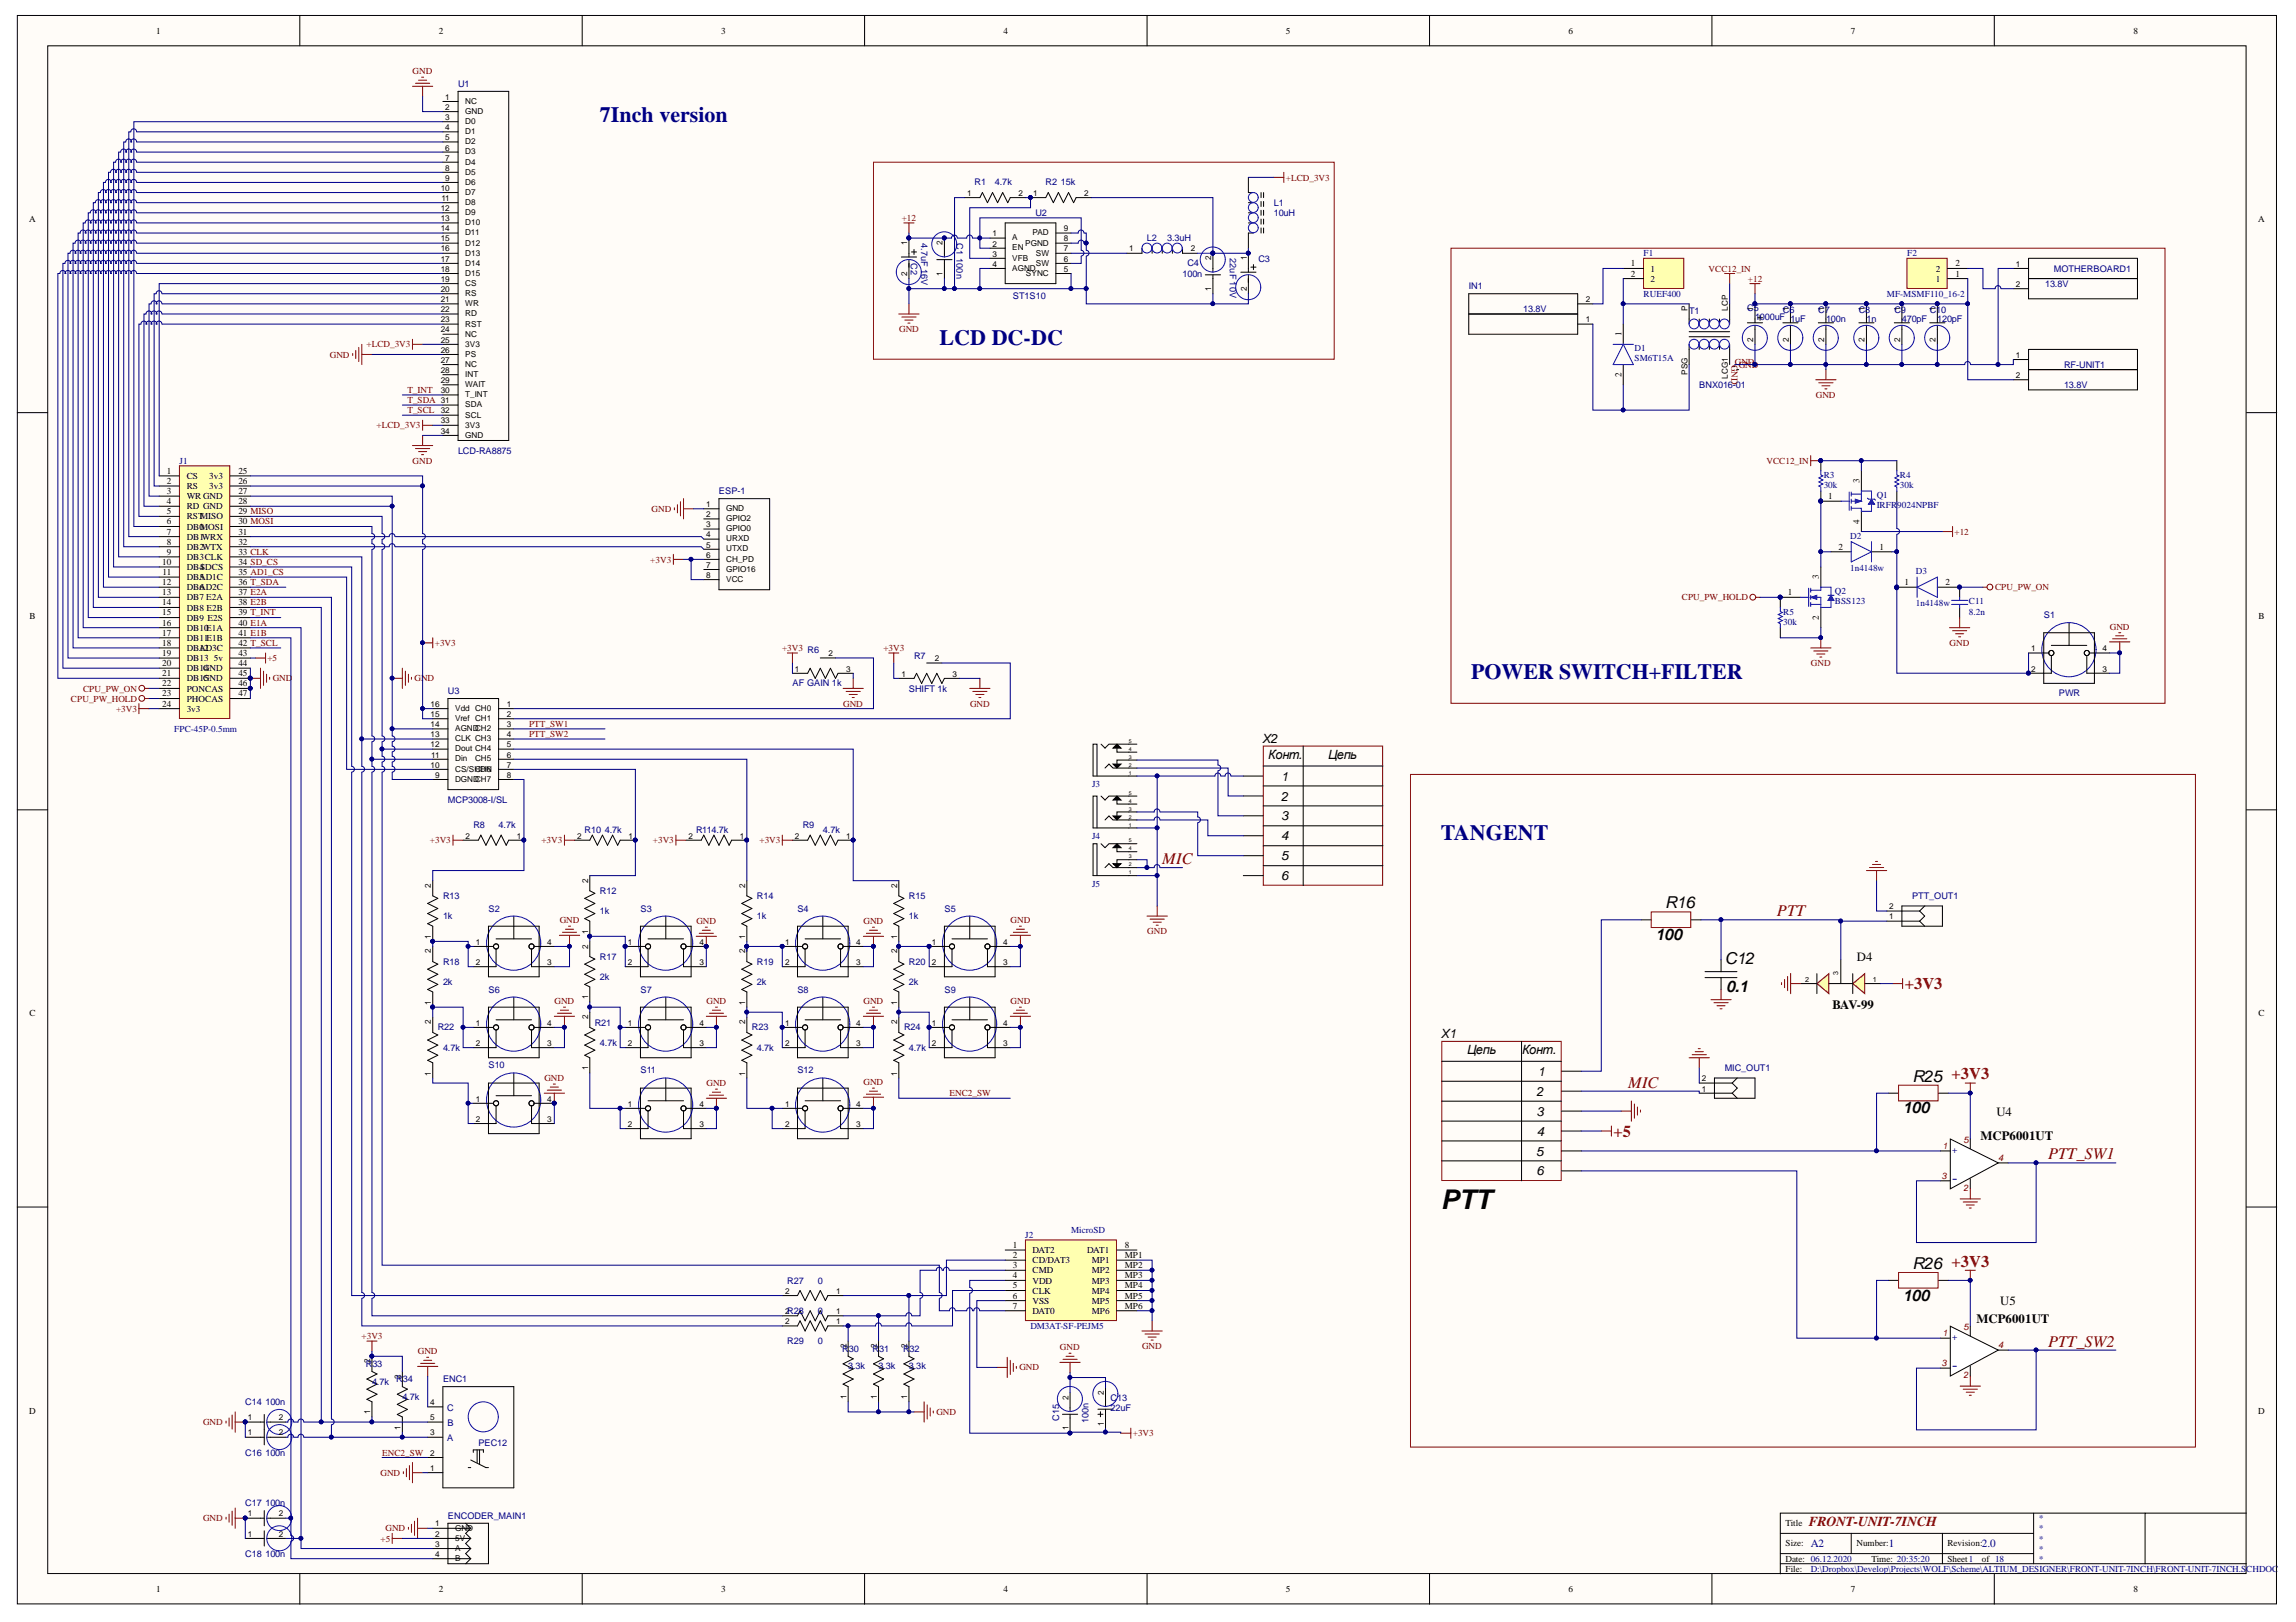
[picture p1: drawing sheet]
<svg xmlns="http://www.w3.org/2000/svg" width="297mm" height="210mm" viewBox="0 0 297 210" stroke-linecap="round" stroke-linejoin="round" font-family="sans-serif">
<defs><g id="words">
<text font-size="3.5" x="186.4" y="156.4">PTT</text>
<g font-size="2.8" fill="#000080">
<text x="77.6" y="15.8">7Inch version</text>
<text x="121.5" y="44.6">LCD DC-DC</text>
<text x="190.3" y="87.8">POWER SWITCH+FILTER</text>
<text x="186.4" y="108.8">TANGENT</text>
</g>
<g font-size="2.1" fill="#800000">
<text x="150.4" y="111.8">MIC</text>
<text x="229.9" y="118.6">PTT</text>
<text x="246.4" y="128">+3V3</text>
<text x="210.6" y="140.8">MIC</text>
<text x="208.7" y="147.1">+5</text>
<text x="265" y="150">PTT_SW1</text>
<text x="265" y="174.3">PTT_SW2</text>
</g>
<g font-size="2.1">
<text x="215.4" y="117.6">R16</text>
<text x="214.2" y="121.6">100</text>
<text x="223.2" y="124.8">C12</text>
<text x="223.3" y="128.3">0.1</text>
<text x="247.4" y="140">R25 +3V3</text>
<text x="246.2" y="144.1">100</text>
<text x="247.4" y="164.2">R26 +3V3</text>
<text x="246.2" y="168.3">100</text>
</g>
<g font-size="2.1" fill="#000080">
<text x="252.6" y="153.1">-</text>
<text x="252.6" y="177.3">-</text>
</g>
<text font-size="1.8" fill="#800000" x="234" y="197.5">FRONT-UNIT-7INCH</text>
<g font-size="1.7">
<text x="163.3" y="96.1">X2</text>
<text x="164.1" y="98.2">Конт.</text>
<text x="165.8" y="101">1</text>
<text x="171.8" y="98.2">Цепь</text>
<text x="165.8" y="103.6">2</text>
<text x="165.8" y="106.2">3</text>
<text x="165.8" y="108.7">4</text>
<text x="165.8" y="111.3">5</text>
<text x="165.8" y="113.9">6</text>
<text x="186.4" y="134.3">X1</text>
<text x="189.8" y="136.4">Цепь</text>
<text x="196.9" y="136.4">Конт.</text>
<text x="198.8" y="141.8">2</text>
<text x="199" y="139.2">1</text>
<text x="198.7" y="149.5">5</text>
<text x="198.8" y="144.4">3</text>
<text x="198.8" y="147">4</text>
<text x="198.8" y="152.1">6</text>
</g>
<g font-size="1.6">
<text x="240.2" y="124.4">D4</text>
<text x="237.1" y="130.5">BAV-99</text>
<text x="256.2" y="147.6">MCP6001UT</text>
<text x="258.3" y="144.5">U4</text>
<text x="255.7" y="171.3">MCP6001UT</text>
<text x="258.8" y="168.9">U5</text>
</g>
<g font-size="1.4" fill="#000080">
<text x="234.3" y="200.2">A2</text>
<text x="244.4" y="200.2">1</text>
<text x="256.4" y="200.2">2.0</text>
</g>
<g font-size="1.2">
<text x="20.2" y="4.3">1</text>
<text x="56.8" y="4.3">2</text>
<text x="93.3" y="4.3">3</text>
<text x="129.8" y="4.3">4</text>
<text x="166.4" y="4.3">5</text>
<text x="202.9" y="4.3">6</text>
<text x="239.5" y="4.3">7</text>
<text x="276" y="4.3">8</text>
<text x="3.8" y="28.8">A</text>
<text x="292.2" y="28.8">A</text>
<text x="211" y="34.5">1</text>
<text x="211" y="35.8">2</text>
<text x="213.5" y="35.2">1</text>
<text x="250.5" y="35.2">2</text>
<text x="253" y="35.8">1</text>
<text x="253" y="34.5">2</text>
<text x="213.5" y="36.5">2</text>
<text x="250.5" y="36.5">1</text>
<text x="209.8" y="43.5" transform="rotate(-90 209.8 43.5)">1</text>
<text x="209.8" y="48.8" transform="rotate(-90 209.8 48.8)">2</text>
<text x="21.6" y="61.3">1</text>
<text x="21.6" y="62.6">2</text>
<text x="21.6" y="63.9">3</text>
<text x="21.6" y="65.2">4</text>
<text x="24.2" y="62">CS</text>
<text x="24.2" y="63.3">RS</text>
<text x="24.2" y="64.6">WR GND</text>
<text x="24.2" y="65.9">RD GND</text>
<text x="27.1" y="62">3v3</text>
<text x="27.1" y="63.3">3v3</text>
<text x="30.8" y="61.3">25</text>
<text x="30.8" y="62.6">26</text>
<text x="30.8" y="63.9">27</text>
<text x="30.8" y="65.2">28</text>
<text x="236.5" y="64.6">1</text>
<text x="240.6" y="62.5" transform="rotate(-90 240.6 62.5)">3</text>
<text x="21.6" y="66.5">5</text>
<text x="21.6" y="67.9">6</text>
<text x="21.6" y="69.2">7</text>
<text x="21.6" y="70.5">8</text>
<text x="21.6" y="71.8">9</text>
<text x="24.2" y="67.2">RSTMISO</text>
<text x="24.2" y="68.5">DB0MOSI</text>
<text x="24.2" y="69.8">DB1WRX</text>
<text x="24.2" y="71.2">DB2WTX</text>
<text x="30.8" y="66.5">29 MISO</text>
<text x="30.8" y="67.9">30 MOSI</text>
<text x="30.8" y="69.2">31</text>
<text x="30.8" y="70.5">32</text>
<text x="30.8" y="71.8">33 CLK</text>
<text x="237.8" y="71.2">2</text>
<text x="240.6" y="67.8" transform="rotate(-90 240.6 67.8)">4</text>
<text x="243.2" y="71.2">1</text>
<text x="21" y="73.1">10</text>
<text x="21" y="75.7">12</text>
<text x="21" y="77">13</text>
<text x="21" y="74.4">11</text>
<text x="24.2" y="72.5">DB3CLK</text>
<text x="24.2" y="73.8">DB4SDCS</text>
<text x="24.2" y="75.1">DBAD1C</text>
<text x="24.2" y="76.4">DBAD2C</text>
<text x="24.2" y="77.7">DB7 E2A</text>
<text x="25.8" y="75.1">5</text>
<text x="25.8" y="76.4">6</text>
<text x="30.8" y="73.1">34 SD_CS</text>
<text x="30.8" y="74.4">35 AD1_CS</text>
<text x="30.8" y="75.7">36 T_SDA</text>
<text x="30.8" y="77">37 E2A</text>
<text x="231.3" y="77">1</text>
<text x="235.3" y="75" transform="rotate(-90 235.3 75)">3</text>
<text x="246.4" y="75.7">1</text>
<text x="251.7" y="75.7">2</text>
<text x="3.8" y="80.2">B</text>
<text x="21" y="78.3">14</text>
<text x="21" y="79.6">15</text>
<text x="21" y="81">16</text>
<text x="21" y="82.3">17</text>
<text x="21" y="83.6">18</text>
<text x="24.2" y="79">DB8 E2B</text>
<text x="24.2" y="80.3">DB9 E2S</text>
<text x="24.2" y="81.6">DB10E1A</text>
<text x="24.2" y="82.9">DB11E1B</text>
<text x="30.8" y="78.3">38 E2B</text>
<text x="30.8" y="79.6">39 T_INT</text>
<text x="30.8" y="81">40 E1A</text>
<text x="30.8" y="82.3">41 E1B</text>
<text x="30.8" y="83.6">42 T_SCL</text>
<text x="235.3" y="80.2" transform="rotate(-90 235.3 80.2)">2</text>
<text x="292.2" y="80.2">B</text>
<text x="21" y="84.9">19</text>
<text x="21" y="86.2">20</text>
<text x="21" y="87.5">21</text>
<text x="21" y="88.8">22</text>
<text x="24.2" y="84.3">DBAD3C</text>
<text x="24.2" y="85.6">DB13</text>
<text x="24.2" y="86.9">DB14</text>
<text x="24.2" y="88.2">DB15</text>
<text x="24.2" y="89.5">PONCAS</text>
<text x="25.8" y="84.3">12</text>
<text x="26.3" y="86.9">GND</text>
<text x="26.3" y="88.2">GND</text>
<text x="27.7" y="85.6">5v</text>
<text x="30.8" y="84.9">43</text>
<text x="30.8" y="86.2">44</text>
<text x="30.8" y="87.5">45</text>
<text x="30.8" y="88.8">46</text>
<text x="21" y="90.1">23</text>
<text x="21" y="91.4">24</text>
<text x="24.2" y="90.8">PHOCAS</text>
<text x="24.2" y="92.1">3v3</text>
<text x="30.8" y="90.1">47</text>
<text x="3.8" y="131.5">C</text>
<text x="292.2" y="131.5">C</text>
<text x="131" y="161.5">1</text>
<text x="145.5" y="161.5">8</text>
<text x="131" y="162.8">2</text>
<text x="131" y="164.1">3</text>
<text x="131" y="165.4">4</text>
<text x="131" y="166.7">5</text>
<text x="133.6" y="162.2">DAT2</text>
<text x="133.6" y="163.5">CD/DAT3</text>
<text x="133.6" y="164.8">CMD</text>
<text x="133.6" y="166.1">VDD</text>
<text x="133.6" y="167.4">CLK</text>
<text x="140.6" y="162.2">DAT1</text>
<text x="141.2" y="163.5">MP1</text>
<text x="141.2" y="164.8">MP2</text>
<text x="141.2" y="166.1">MP3</text>
<text x="141.2" y="167.4">MP4</text>
<text x="145.5" y="162.8">MP1</text>
<text x="145.5" y="164.1">MP2</text>
<text x="145.5" y="165.4">MP3</text>
<text x="145.5" y="166.7">MP4</text>
<text x="131" y="168">6</text>
<text x="131" y="169.4">7</text>
<text x="133.6" y="168.7">VSS</text>
<text x="133.6" y="170">DAT0</text>
<text x="141.2" y="168.7">MP5</text>
<text x="141.2" y="170">MP6</text>
<text x="145.5" y="168">MP5</text>
<text x="145.5" y="169.4">MP6</text>
<text x="3.8" y="183">D</text>
<text x="292.2" y="183">D</text>
<text x="231" y="197.5">Title</text>
<text x="231" y="200.1">Size:</text>
<text x="231" y="202.1">Date: 06.12.2020</text>
<text x="231" y="203.4">File:</text>
<text x="240.2" y="200.1">Number:</text>
<text x="242.1" y="202.1">Time: 20:35:20</text>
<text x="251.9" y="200.1">Revision:</text>
<text x="251.9" y="202.1">Sheet1</text>
<text x="256.4" y="202.1">of 18</text>
<text x="20.2" y="206">1</text>
<text x="56.8" y="206">2</text>
<text x="93.3" y="206">3</text>
<text x="129.8" y="206">4</text>
<text x="166.4" y="206">5</text>
<text x="202.9" y="206">6</text>
<text x="239.5" y="206">7</text>
<text x="276" y="206">8</text>
</g>
<g font-size="1.2" fill="#800000">
<text x="53.4" y="9.6">GND</text>
<text x="166.4" y="23.4">+LCD_3V3</text>
<text x="116.7" y="28.6">+12</text>
<text x="221.1" y="35.2">VCC12_IN</text>
<text x="226.1" y="36.5">+12</text>
<text x="42.7" y="46.3">GND</text>
<text x="47.4" y="45">+LCD_3V3</text>
<text x="116.3" y="43">GND</text>
<text x="224" y="47.2" transform="rotate(90 224 47.2)">GND</text>
<text x="224.4" y="47.2">GND</text>
<text x="224.9" y="47.6">GND</text>
<text x="52.7" y="53.5">T_SCL</text>
<text x="52.7" y="52.2">T_SDA</text>
<text x="52.7" y="50.9">T_INT</text>
<text x="234.9" y="51.5">GND</text>
<text x="48.7" y="55.4">+LCD_3V3</text>
<text x="53.4" y="60">GND</text>
<text x="228.5" y="60">VCC12_IN</text>
<text x="84.3" y="66.3">GND</text>
<text x="252.9" y="69.2">+12</text>
<text x="84.1" y="72.8">+3V3</text>
<text x="217.6" y="77.7">CPU_PW_HOLD</text>
<text x="258.1" y="76.4">CPU_PW_ON</text>
<text x="56.3" y="83.6">+3V3</text>
<text x="252.2" y="83.6">GND</text>
<text x="273" y="81.5">GND</text>
<text x="10.7" y="89.5">CPU_PW_ON</text>
<text x="34.6" y="85.6">+5</text>
<text x="35.3" y="88.2">GND</text>
<text x="53.6" y="88.2">GND</text>
<text x="101.2" y="84.3">+3V3</text>
<text x="114.3" y="84.3">+3V3</text>
<text x="234.3" y="86.2">GND</text>
<text x="9.2" y="90.8">CPU_PW_HOLD</text>
<text x="15" y="92.1">+3V3</text>
<text x="68.4" y="94.1">PTT_SW1</text>
<text x="68.4" y="95.4">PTT_SW2</text>
<text x="109.1" y="91.4">GND</text>
<text x="125.5" y="91.4">GND</text>
<text x="55.6" y="109.1">+3V3</text>
<text x="70" y="109.1">+3V3</text>
<text x="84.5" y="109.1">+3V3</text>
<text x="98.3" y="109.1">+3V3</text>
<text x="72.4" y="119.5">GND</text>
<text x="90.1" y="119.6">GND</text>
<text x="111.7" y="119.6">GND</text>
<text x="130.7" y="119.5">GND</text>
<text x="148.4" y="120.9">GND</text>
<text x="71.7" y="129.9">GND</text>
<text x="91.4" y="129.9">GND</text>
<text x="111.7" y="129.9">GND</text>
<text x="130.7" y="129.9">GND</text>
<text x="70.4" y="139.9">GND</text>
<text x="91.4" y="140.5">GND</text>
<text x="111.7" y="140.4">GND</text>
<text x="122.8" y="141.9">ENC2_SW</text>
<text x="46.8" y="173.3">+3V3</text>
<text x="54.1" y="175.3">GND</text>
<text x="131.9" y="177.3">GND</text>
<text x="137.1" y="174.7">GND</text>
<text x="147.7" y="174.6">GND</text>
<text x="26.3" y="184.4">GND</text>
<text x="121.1" y="183.1">GND</text>
<text x="146.6" y="185.9">+3V3</text>
<text x="49.2" y="191">GND</text>
<text x="49.4" y="188.4">ENC2_SW</text>
<text x="26.3" y="196.9">GND</text>
<text x="49.2" y="199.5">+5</text>
<text x="49.9" y="198.2">GND</text>
</g>
<g font-size="1.2" fill="#000080">
<text x="59.3" y="11.2">U1</text>
<text x="126.1" y="24">R1</text>
<text x="128.7" y="24">4.7k</text>
<text x="135.3" y="24">R2</text>
<text x="137.3" y="24">15k</text>
<text x="134" y="27.9">U2</text>
<text x="164.8" y="27.9">10uH</text>
<text x="164.8" y="26.6">L1</text>
<text x="117.8" y="34.1" transform="rotate(90 117.8 34.1)">C2</text>
<text x="119.2" y="31.5" transform="rotate(90 119.2 31.5)">4.7uF 16V</text>
<text x="123.7" y="31.5" transform="rotate(90 123.7 31.5)">C1</text>
<text x="123.7" y="33.4" transform="rotate(90 123.7 33.4)">100n</text>
<text x="148.4" y="31.2">L2</text>
<text x="151" y="31.2">3.3uH</text>
<text x="153" y="35.8">100n</text>
<text x="153.6" y="34.5">C4</text>
<text x="159.1" y="33.4" transform="rotate(90 159.1 33.4)">22uF 10V</text>
<text x="162.8" y="33.8">C3</text>
<text x="212.6" y="33.2">F1</text>
<text x="246.7" y="33.2">F2</text>
<text x="265.7" y="35.2">MOTHERBOARD1</text>
<text x="131" y="38.7">ST1S10</text>
<text x="190" y="37.4">IN1</text>
<text x="197.1" y="40.4">13.8V</text>
<text x="212.6" y="38.4">RUEF400</text>
<text x="218.5" y="40.7">T1</text>
<text x="226" y="40.2">C5</text>
<text x="227.1" y="41.4">1000uF 1uF</text>
<text x="230.7" y="40.6">C6</text>
<text x="235.2" y="40.6">C7</text>
<text x="236.2" y="41.7">100n</text>
<text x="240.5" y="40.6">C8</text>
<text x="241.5" y="41.7">1n</text>
<text x="244.1" y="38.4">MF-MSMF110_16-2</text>
<text x="245.1" y="40.6">C9</text>
<text x="246.1" y="41.7">470pF</text>
<text x="249.6" y="40.6">C10</text>
<text x="250.6" y="41.7">120pF</text>
<text x="264.6" y="37.1">13.8V</text>
<text x="211.5" y="45.5">D1</text>
<text x="211.5" y="46.8">SM6T15A</text>
<text x="267" y="47.6">RF-UNIT1</text>
<text x="219.8" y="50.2">BNX016-01</text>
<text x="267" y="50.2">13.8V</text>
<text x="59.3" y="58.7">LCD-RA8875</text>
<text x="23.2" y="60">J1</text>
<text x="93" y="63.9">ESP-1</text>
<text x="235.9" y="61.9">R3</text>
<text x="235.9" y="63.2">30k</text>
<text x="242.8" y="64.5">Q1</text>
<text x="242.8" y="65.8">IRFR</text>
<text x="245.5" y="65.8">9024NPBF</text>
<text x="245.8" y="61.9">R4</text>
<text x="245.8" y="63.2">30k</text>
<text x="239.4" y="69.7">D2</text>
<text x="237.4" y="76.9">Q2</text>
<text x="239.4" y="73.9">1n4148w</text>
<text x="247.9" y="74.3">D3</text>
<text x="230.7" y="79.5">R5</text>
<text x="230.7" y="80.8">30k</text>
<text x="237.4" y="78.2">BSS123</text>
<text x="247.9" y="78.5">1n4148w</text>
<text x="254.7" y="78.2">C11</text>
<text x="254.7" y="79.5">8.2n</text>
<text x="264.4" y="80">S1</text>
<text x="57.9" y="89.8">U3</text>
<text x="102.5" y="88.8">AF GAIN 1k</text>
<text x="104.5" y="84.6">R6</text>
<text x="117.6" y="89.5">SHIFT 1k</text>
<text x="118.3" y="85.2">R7</text>
<text x="22.5" y="94.7">FPC-45P-0.5mm</text>
<text x="266.4" y="90.1">PWR</text>
<text x="141.3" y="101.9">J3</text>
<text x="57.9" y="103.9">MCP3008-I/SL</text>
<text x="61.2" y="107.2">R8</text>
<text x="64.5" y="107.2">4.7k</text>
<text x="75.6" y="107.8">R10</text>
<text x="78.3" y="107.8">4.7k</text>
<text x="90.1" y="107.8">R114.7k</text>
<text x="103.8" y="107.2">R9</text>
<text x="106.5" y="107.8">4.7k</text>
<text x="141.3" y="108.6">J4</text>
<text x="57.3" y="116.3">R13</text>
<text x="57.3" y="118.9">1k</text>
<text x="63.2" y="118">S2</text>
<text x="77.6" y="115.7">R12</text>
<text x="77.6" y="118.3">1k</text>
<text x="82.9" y="118">S3</text>
<text x="97.9" y="116.3">R14</text>
<text x="97.9" y="118.9">1k</text>
<text x="103.2" y="118">S4</text>
<text x="117.6" y="116.3">R15</text>
<text x="117.6" y="118.9">1k</text>
<text x="122.2" y="118">S5</text>
<text x="141.3" y="114.8">J5</text>
<text x="247.4" y="116.3">PTT_OUT1</text>
<text x="57.3" y="124.9">R18</text>
<text x="77.6" y="124.2">R17</text>
<text x="97.9" y="124.9">R19</text>
<text x="117.6" y="124.9">R20</text>
<text x="57.3" y="127.5">2k</text>
<text x="63.2" y="128.5">S6</text>
<text x="77.6" y="126.8">2k</text>
<text x="82.9" y="128.5">S7</text>
<text x="97.9" y="127.5">2k</text>
<text x="103.2" y="128.5">S8</text>
<text x="117.6" y="127.5">2k</text>
<text x="122.2" y="128.5">S9</text>
<text x="56.6" y="133.4">R22</text>
<text x="57.3" y="136">4.7k</text>
<text x="76.9" y="132.7">R21</text>
<text x="77.6" y="135.3">4.7k</text>
<text x="97.3" y="133.4">R23</text>
<text x="97.9" y="136">4.7k</text>
<text x="117" y="133.4">R24</text>
<text x="117.6" y="136">4.7k</text>
<text x="63.2" y="138.3">S10</text>
<text x="82.9" y="138.9">S11</text>
<text x="103.2" y="138.9">S12</text>
<text x="223.1" y="138.6">MIC_OUT1</text>
<text x="252.6" y="149.2">+</text>
<text x="132.6" y="160.2">J2</text>
<text x="138.6" y="159.6">MicroSD</text>
<text x="101.9" y="166.1">R27</text>
<text x="105.8" y="166.1">0</text>
<text x="101.9" y="174">R29</text>
<text x="105.8" y="174">0</text>
<text x="105.8" y="170">0</text>
<text x="133.3" y="172">DM3AT-SF-PEJM5</text>
<text x="252.6" y="173.4">+</text>
<text x="47.3" y="176.9">R33</text>
<text x="48.1" y="179.2">4.7k</text>
<text x="51.3" y="178.9">R34</text>
<text x="57.3" y="178.9">ENC1</text>
<text x="109" y="174.9">R30</text>
<text x="109.7" y="177.2">3.3k</text>
<text x="112.9" y="174.9">R31</text>
<text x="113.7" y="177.2">3.3k</text>
<text x="116.8" y="174.9">R32</text>
<text x="117.6" y="177.2">3.3k</text>
<text x="31.7" y="181.8">C14</text>
<text x="34.3" y="181.8">100n</text>
<text x="52.1" y="181.1">4.7k</text>
<text x="57.9" y="182.5">C</text>
<text x="57.9" y="184.5">B</text>
<text x="137" y="183.9" transform="rotate(-90 137 183.9)">C15</text>
<text x="140.8" y="184.1" transform="rotate(-90 140.8 184.1)">100n</text>
<text x="143.7" y="182.6">22uF</text>
<text x="143.7" y="181.3">C13</text>
<text x="31.7" y="188.4">C16</text>
<text x="34.3" y="188.4">100n</text>
<text x="57.9" y="186.5">A</text>
<text x="61.9" y="187.1">PEC12</text>
<text x="31.7" y="194.9">C17</text>
<text x="34.3" y="194.9">100n</text>
<text x="57.9" y="196.5">ENCODER_MAIN1</text>
<text x="263.7" y="196.9">*</text>
<text x="31.7" y="201.5">C18</text>
<text x="34.3" y="201.5">100n</text>
<text x="234.3" y="203.4">D:\Dropbox\Develop\Projects\WOLF\Scheme\ALTIUM_DESIGNER\FRONT-UNIT-7INCH\FRONT-UNIT-7INCH.S</text>
<text x="263.7" y="198.2">*</text>
<text x="263.7" y="199.5">*</text>
<text x="263.7" y="200.8">*</text>
<text x="263.7" y="202.1">*</text>
<text x="290.6" y="203.4">CHDOC</text>
</g>
<g font-size="1.2" fill="#980000">
<text x="251.3" y="148.7">1</text>
<text x="254" y="147.9">5</text>
<text x="251.2" y="152.6">3</text>
<text x="254" y="154.1">2</text>
<text x="258.5" y="150.2">4</text>
<text x="251.3" y="172.9">1</text>
<text x="254" y="172.1">5</text>
<text x="251.2" y="176.8">3</text>
<text x="254" y="178.4">2</text>
<text x="258.5" y="174.5">4</text>
</g>
<g font-size="1.1">
<text x="57.6" y="16.9">4</text>
<text x="57.6" y="15.5">3</text>
<text x="57.6" y="14.2">2</text>
<text x="57.6" y="12.9">1</text>
<text x="60.2" y="17.4">D1</text>
<text x="60.2" y="16.1">D0</text>
<text x="60.2" y="14.7">GND</text>
<text x="60.2" y="13.4">NC</text>
<text x="57.6" y="23.4">9</text>
<text x="57.6" y="22.1">8</text>
<text x="57.6" y="20.8">7</text>
<text x="57.6" y="19.5">6</text>
<text x="57.6" y="18.2">5</text>
<text x="60.2" y="23.9">D6</text>
<text x="60.2" y="22.6">D5</text>
<text x="60.2" y="21.3">D4</text>
<text x="60.2" y="20">D3</text>
<text x="60.2" y="18.7">D2</text>
<text x="57" y="29.9">14</text>
<text x="57" y="28.6">13</text>
<text x="57" y="27.3">12</text>
<text x="57" y="24.7">10</text>
<text x="57.1" y="26">11</text>
<text x="60.2" y="29.2">D10</text>
<text x="60.2" y="27.8">D9</text>
<text x="60.2" y="26.5">D8</text>
<text x="60.2" y="25.2">D7</text>
<text x="125.1" y="25.4">1</text>
<text x="131.8" y="25.4">2</text>
<text x="133.7" y="25.4">1</text>
<text x="137.6" y="29.9">9</text>
<text x="140.3" y="25.4">2</text>
<text x="57" y="35.2">18</text>
<text x="57" y="33.8">17</text>
<text x="57" y="32.5">16</text>
<text x="57" y="31.2">15</text>
<text x="60.2" y="35.7">D15</text>
<text x="60.2" y="34.4">D14</text>
<text x="60.2" y="33.1">D13</text>
<text x="60.2" y="31.8">D12</text>
<text x="60.2" y="30.5">D11</text>
<text x="117.4" y="35.7" transform="rotate(-90 117.4 35.7)">2</text>
<text x="117.4" y="31.7" transform="rotate(-90 117.4 31.7)">1</text>
<text x="121.9" y="35.7" transform="rotate(-90 121.9 35.7)">1</text>
<text x="121.9" y="31.7" transform="rotate(-90 121.9 31.7)">2</text>
<text x="128.4" y="34.5">4</text>
<text x="128.4" y="33.2">3</text>
<text x="128.4" y="31.9">2</text>
<text x="128.4" y="30.6">1</text>
<text x="131" y="35">AGND</text>
<text x="131" y="33.7">VFB</text>
<text x="131" y="32.4">EN</text>
<text x="131" y="31.1">A</text>
<text x="132.6" y="31.8">PGND</text>
<text x="132.7" y="35.7">SYNC</text>
<text x="133.6" y="30.5">PAD</text>
<text x="134" y="33.1">SW</text>
<text x="134" y="34.4">SW</text>
<text x="137.6" y="31.2">8</text>
<text x="137.6" y="32.5">7</text>
<text x="137.6" y="33.8">6</text>
<text x="137.6" y="35.2">5</text>
<text x="146.1" y="32.5">1</text>
<text x="154.1" y="32.5">2</text>
<text x="156.7" y="33.7" transform="rotate(-90 156.7 33.7)">2</text>
<text x="161.3" y="33.7" transform="rotate(-90 161.3 33.7)">1</text>
<text x="260.8" y="34.5">1</text>
<text x="57" y="41.7">23</text>
<text x="57" y="40.4">22</text>
<text x="57" y="39.1">21</text>
<text x="57" y="37.8">20</text>
<text x="57" y="36.5">19</text>
<text x="60.2" y="40.9">RD</text>
<text x="60.2" y="39.6">WR</text>
<text x="60.2" y="38.3">RS</text>
<text x="60.2" y="37">CS</text>
<text x="156.7" y="37.7" transform="rotate(-90 156.7 37.7)">1</text>
<text x="161.3" y="37.7" transform="rotate(-90 161.3 37.7)">2</text>
<text x="205.1" y="41.7">1</text>
<text x="205.1" y="39.1">2</text>
<text x="218.3" y="40.2" transform="rotate(-90 218.3 40.2)">P</text>
<text x="223.5" y="40.2" transform="rotate(-90 223.5 40.2)">LCP</text>
<text x="226.8" y="40.2" transform="rotate(-90 226.8 40.2)">1</text>
<text x="231.4" y="40.2" transform="rotate(-90 231.4 40.2)">1</text>
<text x="236" y="40.2" transform="rotate(-90 236 40.2)">1</text>
<text x="241.2" y="40.2" transform="rotate(-90 241.2 40.2)">1</text>
<text x="245.8" y="40.2" transform="rotate(-90 245.8 40.2)">1</text>
<text x="250.4" y="40.2" transform="rotate(-90 250.4 40.2)">1</text>
<text x="260.8" y="37.1">2</text>
<text x="57" y="46.9">27</text>
<text x="57" y="45.6">26</text>
<text x="57" y="44.3">25</text>
<text x="57" y="43">24</text>
<text x="60.2" y="47.5">NC</text>
<text x="60.2" y="46.2">PS</text>
<text x="60.2" y="44.9">3V3</text>
<text x="60.2" y="43.6">NC</text>
<text x="60.2" y="42.3">RST</text>
<text x="226.8" y="44.2" transform="rotate(-90 226.8 44.2)">2</text>
<text x="231.4" y="44.2" transform="rotate(-90 231.4 44.2)">2</text>
<text x="236" y="44.2" transform="rotate(-90 236 44.2)">2</text>
<text x="241.2" y="44.2" transform="rotate(-90 241.2 44.2)">2</text>
<text x="245.8" y="44.2" transform="rotate(-90 245.8 44.2)">2</text>
<text x="250.4" y="44.2" transform="rotate(-90 250.4 44.2)">2</text>
<text x="260.8" y="46.3">1</text>
<text x="57" y="53.5">32</text>
<text x="57" y="52.2">31</text>
<text x="57" y="50.9">30</text>
<text x="57" y="49.6">29</text>
<text x="57" y="48.3">28</text>
<text x="60.2" y="52.7">SDA</text>
<text x="60.2" y="51.4">T_INT</text>
<text x="60.2" y="50.1">WAIT</text>
<text x="60.2" y="48.8">INT</text>
<text x="218.3" y="48.5" transform="rotate(-90 218.3 48.5)">PSG</text>
<text x="223.5" y="49" transform="rotate(-90 223.5 49)">LCG1</text>
<text x="260.8" y="48.9">2</text>
<text x="57" y="56.1">34</text>
<text x="57" y="54.8">33</text>
<text x="60.2" y="56.7">GND</text>
<text x="60.2" y="55.4">3V3</text>
<text x="60.2" y="54">SCL</text>
<text x="91.4" y="65.6">1</text>
<text x="91.4" y="70.9">5</text>
<text x="91.4" y="69.6">4</text>
<text x="91.4" y="68.2">3</text>
<text x="91.4" y="66.9">2</text>
<text x="93.9" y="71.4">UTXD</text>
<text x="93.9" y="70.1">URXD</text>
<text x="93.9" y="68.7">GPIO0</text>
<text x="93.9" y="67.4">GPIO2</text>
<text x="93.9" y="66.1">GND</text>
<text x="91.4" y="74.8">8</text>
<text x="91.4" y="73.5">7</text>
<text x="91.4" y="72.2">6</text>
<text x="93.9" y="75.3">VCC</text>
<text x="93.9" y="74">GPIO16</text>
<text x="93.9" y="72.7">CH_PD</text>
<text x="102.8" y="86.9">1</text>
<text x="107.2" y="84.9">2</text>
<text x="109.5" y="86.9">3</text>
<text x="116.6" y="87.6">1</text>
<text x="120.9" y="85.6">2</text>
<text x="123.2" y="87.6">3</text>
<text x="262.8" y="84.3">1</text>
<text x="262.8" y="86.9">2</text>
<text x="272" y="86.9">3</text>
<text x="272" y="84.3">4</text>
<text x="55.7" y="91.5">16</text>
<text x="55.7" y="92.8">15</text>
<text x="55.7" y="94.1">14</text>
<text x="55.7" y="95.4">13</text>
<text x="58.9" y="92">Vdd CH0</text>
<text x="58.9" y="93.3">Vref CH1</text>
<text x="58.9" y="94.6">AGNDCH2</text>
<text x="58.9" y="95.9">CLK CH3</text>
<text x="65.6" y="95.4">4</text>
<text x="65.6" y="94.1">3</text>
<text x="65.6" y="92.8">2</text>
<text x="65.6" y="91.5">1</text>
<text x="55.7" y="96.7">12</text>
<text x="55.7" y="99.3">10</text>
<text x="55.8" y="98">11</text>
<text x="56.3" y="100.7">9</text>
<text x="58.9" y="97.2">Dout CH4</text>
<text x="58.9" y="98.5">Din</text>
<text x="58.9" y="99.8">CS/SHDN</text>
<text x="58.9" y="101.2">DGND</text>
<text x="61.5" y="101.2">CH7</text>
<text x="61.5" y="99.8">CH6</text>
<text x="61.5" y="98.5">CH5</text>
<text x="65.6" y="100.7">8</text>
<text x="65.6" y="99.3">7</text>
<text x="65.6" y="98">6</text>
<text x="65.6" y="96.7">5</text>
<text x="60.2" y="108.5">2</text>
<text x="66.9" y="108.5">1</text>
<text x="74.7" y="108.5">2</text>
<text x="81.3" y="108.5">1</text>
<text x="89.1" y="108.5">2</text>
<text x="95.7" y="108.5">1</text>
<text x="102.8" y="108.5">2</text>
<text x="109.5" y="108.5">1</text>
<text x="55.7" y="114.9" transform="rotate(-90 55.7 114.9)">2</text>
<text x="76.1" y="114.2" transform="rotate(-90 76.1 114.2)">2</text>
<text x="96.4" y="114.9" transform="rotate(-90 96.4 114.9)">2</text>
<text x="116.1" y="114.9" transform="rotate(-90 116.1 114.9)">2</text>
<text x="244.4" y="117.7">2</text>
<text x="244.4" y="119">1</text>
<text x="55.7" y="123.4" transform="rotate(-90 55.7 123.4)">2</text>
<text x="55.7" y="121.5" transform="rotate(-90 55.7 121.5)">1</text>
<text x="61.5" y="122.2">1</text>
<text x="61.5" y="124.9">2</text>
<text x="70.8" y="124.9">3</text>
<text x="70.8" y="122.2">4</text>
<text x="76.1" y="122.8" transform="rotate(-90 76.1 122.8)">2</text>
<text x="76.1" y="120.8" transform="rotate(-90 76.1 120.8)">1</text>
<text x="81.2" y="122.2">1</text>
<text x="81.2" y="124.9">2</text>
<text x="90.5" y="124.9">3</text>
<text x="90.5" y="122.2">4</text>
<text x="96.4" y="123.4" transform="rotate(-90 96.4 123.4)">2</text>
<text x="96.4" y="121.5" transform="rotate(-90 96.4 121.5)">1</text>
<text x="101.6" y="122.2">1</text>
<text x="101.6" y="124.9">2</text>
<text x="110.8" y="124.9">3</text>
<text x="110.8" y="122.2">4</text>
<text x="116.1" y="123.4" transform="rotate(-90 116.1 123.4)">2</text>
<text x="116.1" y="121.5" transform="rotate(-90 116.1 121.5)">1</text>
<text x="120.6" y="122.2">1</text>
<text x="120.6" y="124.9">2</text>
<text x="129.8" y="124.9">3</text>
<text x="129.8" y="122.2">4</text>
<text x="55.7" y="130" transform="rotate(-90 55.7 130)">1</text>
<text x="76.1" y="131.9" transform="rotate(-90 76.1 131.9)">2</text>
<text x="76.1" y="129.3" transform="rotate(-90 76.1 129.3)">1</text>
<text x="96.4" y="130" transform="rotate(-90 96.4 130)">1</text>
<text x="116.1" y="130" transform="rotate(-90 116.1 130)">1</text>
<text x="55.7" y="132.6" transform="rotate(-90 55.7 132.6)">2</text>
<text x="61.5" y="132.7">1</text>
<text x="61.5" y="135.3">2</text>
<text x="70.8" y="135.3">3</text>
<text x="70.8" y="132.7">4</text>
<text x="81.2" y="132.7">1</text>
<text x="81.2" y="135.3">2</text>
<text x="90.5" y="135.3">3</text>
<text x="90.5" y="132.7">4</text>
<text x="96.4" y="132.6" transform="rotate(-90 96.4 132.6)">2</text>
<text x="101.6" y="132.7">1</text>
<text x="101.6" y="135.3">2</text>
<text x="110.8" y="135.3">3</text>
<text x="110.8" y="132.7">4</text>
<text x="116.1" y="132.6" transform="rotate(-90 116.1 132.6)">2</text>
<text x="120.6" y="132.7">1</text>
<text x="120.6" y="135.3">2</text>
<text x="129.8" y="135.3">3</text>
<text x="129.8" y="132.7">4</text>
<text x="55.7" y="139.2" transform="rotate(-90 55.7 139.2)">1</text>
<text x="61.5" y="142.6">1</text>
<text x="70.8" y="142.6">4</text>
<text x="76.1" y="138.5" transform="rotate(-90 76.1 138.5)">1</text>
<text x="81.2" y="143.2">1</text>
<text x="90.5" y="143.2">4</text>
<text x="96.4" y="139.2" transform="rotate(-90 96.4 139.2)">1</text>
<text x="101.6" y="143.2">1</text>
<text x="110.8" y="143.2">4</text>
<text x="116.1" y="139.2" transform="rotate(-90 116.1 139.2)">1</text>
<text x="220.2" y="139.9">2</text>
<text x="220.2" y="141.3">1</text>
<text x="61.5" y="145.2">2</text>
<text x="70.8" y="145.2">3</text>
<text x="81.2" y="145.8">2</text>
<text x="90.5" y="145.8">3</text>
<text x="101.6" y="145.8">2</text>
<text x="110.8" y="145.8">3</text>
<text x="101.6" y="167.4">2</text>
<text x="108.2" y="167.4">1</text>
<text x="101.6" y="171.3">2</text>
<text x="101.6" y="170">2R28</text>
<text x="108.2" y="171.3">1</text>
<text x="108.2" y="170">1</text>
<text x="47.9" y="176.4" transform="rotate(-90 47.9 176.4)">2</text>
<text x="51.8" y="178.4" transform="rotate(-90 51.8 178.4)">2</text>
<text x="109.5" y="174.5" transform="rotate(-90 109.5 174.5)">2</text>
<text x="113.4" y="174.5" transform="rotate(-90 113.4 174.5)">2</text>
<text x="117.4" y="174.5" transform="rotate(-90 117.4 174.5)">2</text>
<text x="32.1" y="183.8">1</text>
<text x="32.1" y="185.8">1</text>
<text x="36.1" y="183.8">2</text>
<text x="36.1" y="185.8">2</text>
<text x="47.9" y="183" transform="rotate(-90 47.9 183)">1</text>
<text x="51.8" y="185" transform="rotate(-90 51.8 185)">1</text>
<text x="55.7" y="181.8">4</text>
<text x="55.7" y="183.8">5</text>
<text x="55.7" y="185.8">3</text>
<text x="109.5" y="181.1" transform="rotate(-90 109.5 181.1)">1</text>
<text x="113.4" y="181.1" transform="rotate(-90 113.4 181.1)">1</text>
<text x="117.4" y="181.1" transform="rotate(-90 117.4 181.1)">1</text>
<text x="138.2" y="185.1" transform="rotate(-90 138.2 185.1)">1</text>
<text x="138.2" y="181.1" transform="rotate(-90 138.2 181.1)">2</text>
<text x="142.8" y="184.5" transform="rotate(-90 142.8 184.5)">1</text>
<text x="142.8" y="180.5" transform="rotate(-90 142.8 180.5)">2</text>
<text x="55.7" y="188.4">2</text>
<text x="55.7" y="190.4">1</text>
<text x="32.1" y="196.2">1</text>
<text x="36.1" y="196.2">2</text>
<text x="56.3" y="197.5">1</text>
<text x="32.1" y="198.9">1</text>
<text x="36.1" y="198.9">2</text>
<text x="56.3" y="201.5">4</text>
<text x="56.3" y="200.2">3</text>
<text x="56.3" y="198.9">2</text>
<text x="58.9" y="202">B</text>
<text x="58.9" y="200.7">A</text>
<text x="58.9" y="199.4">5V</text>
<text x="58.9" y="198.1">GND</text>
</g>
<g font-size=".9">
<text x="233.5" y="127.1">2</text>
<text x="237.8" y="126.2" transform="rotate(-90 237.8 126.2)">3</text>
<text x="242.3" y="127.1">1</text>
</g>
<g font-size=".7">
<text x="146.1" y="96.1">5</text>
<text x="146.1" y="97.2">4</text>
<text x="146.1" y="98.2">3</text>
<text x="146.1" y="99.2">2</text>
<text x="146.1" y="100.2">1</text>
<text x="146.1" y="102.8">5</text>
<text x="146.1" y="103.9">4</text>
<text x="146.1" y="104.9">3</text>
<text x="146.1" y="105.9">2</text>
<text x="146.1" y="107">1</text>
<text x="146.1" y="109">5</text>
<text x="146.1" y="110">4</text>
<text x="146.1" y="111.1">3</text>
<text x="146.1" y="112.1">2</text>
<text x="146.1" y="113.1">1</text>
</g>
</g></defs>
<g fill="#fffcf8" stroke="#000" stroke-width=".13">
<path d="M2.2 2h292.3v205.6h-292.3z"/>
<path d="M6.2 5.9h284.4v197.7h-284.4z"/>
</g>
<g fill="none" stroke="#000" stroke-width=".13">
<path d="M38.8 2v3.9M75.3 2v3.9M111.9 2v3.9M148.4 2v3.9M184.9 2v3.9M221.5 2v3.9M258 2v3.9M190 38h14.1v5.3h-14.1zM204.1 39.3h2M218.5 39.3v2.6M223.8 39.3v2.6M227 39.3v2.5"/>
<path d="M231.6 39.3v2.5M236.2 39.3v2.5M241.5 39.3v2.5M246.1 39.3v2.5M250.6 39.3v2.5M260.5 34.7h1.9M260.5 37.4h1.9M262.4 33.4h14.1v5.3h-14.1zM262.4 36h14.1M2.2 53.4h4M190 40.6h14.1M204.1 41.9h2"/>
<path d="M218.5 44.6v2.6M218.5 42.9h5.3M218.5 43.6h5.3M219.8 41.3v.6M219.8 44.6v.6M221.1 41.3v.6M221.1 44.6v.6M222.5 41.3v.6M222.5 44.6v.6M223.8 44.6v2.6M224.2 47.4h.2M224.7 47.8h.2"/>
<path d="M226.1 41.8h1.9M227 42.1v2.5M227.4 41.1h.6M227.7 40.8v.6M230.7 41.8h1.9M231.6 42.1v2.5M235.2 41.8h2M236.2 42.1v2.5M240.5 41.8h1.9M241.5 42.1v2.5M245.1 41.8h1.9M246.1 42.1v2.5"/>
<path d="M249.7 41.8h1.9M250.6 42.1v2.5M260.5 46.5h1.9M260.5 49.1h1.9M262.4 47.8h14.1M262.4 45.2h14.1v5.3h-14.1zM290.6 53.4h4M91 75h2M91 73.7h2M91 72.4h2M91 71.1h2M91 69.8h2"/>
<path d="M91 68.5h2M91 67.2h2M91 65.8h2M93 64.5h6.6v11.8h-6.6zM235.6 64.9h2.6M240.8 60.9v2.7M240.8 66.2v2.6M56 91.7h2M56 93h2M56 94.3h2M56 95.6h2M56 96.9h2"/>
<path d="M56 98.3h2M56 99.6h2M58 90.4h6.5v11.8h-6.5zM64.5 91.7h2M64.5 93h2M64.5 94.3h2M64.5 95.6h2M64.5 96.9h2M64.5 98.3h2M64.5 99.6h2M102.5 87.1h2l.3-.6 .7 1.3 .6-1.3 .7 1.3 .6-1.3 .7 1.3 .3-.7h2M106.1 85.1h2"/>
<path d="M116.3 87.8h1.9l.4-.7 .6 1.3 .7-1.3 .6 1.3 .7-1.3 .7 1.3 .3-.6h1.9M119.9 85.8h2M2.2 104.8h4M56 100.9h2M59.9 108.7h2l.3-.6 .7 1.3 .6-1.3 .7 1.3 .6-1.3 .7 1.3 .3-.7h2M63.2 119.9h6.5v6.5h-6.5zM64.5 100.9h2M66.5 118.6v2.9M74.3 108.7h2l.3-.6 .7 1.3 .6-1.3 .7 1.3 .7-1.3 .6 1.3 .3-.7h2M82.9 119.9h6.5v6.5h-6.5zM86.1 118.6v2.9M88.8 108.7h1.9l.3-.6 .7 1.3 .7-1.3 .6 1.3 .7-1.3 .6 1.3 .4-.7h1.9"/>
<path d="M102.5 108.7h2l.3-.6 .7 1.3 .6-1.3 .7 1.3 .6-1.3 .7 1.3 .3-.7h2M103.2 119.9h6.5v6.5h-6.5zM106.5 118.6v2.9M122.2 119.9h6.5v6.5h-6.5zM125.5 118.6v2.9M290.6 104.8h4M61.2 133h2.7M61.2 122.5h2.7M63.2 130.3h6.5v6.6h-6.5zM64.2 133.3v2.3h-3M64.2 122.8v2.3h-3M64.2 132h4.6"/>
<path d="M64.2 121.5h4.6M66.5 129v3M66.5 138.8v3M68.8 133.3v2.3h2.9M68.8 122.8v2.3h2.9M69.1 133h2.6M69.1 122.5h2.6M80.9 133h2.6M80.9 122.5h2.6M82.9 130.3h6.5v6.6h-6.5zM83.8 133.3v2.3h-2.9M83.8 132h4.6"/>
<path d="M83.8 122.8v2.3h-2.9M83.8 121.5h4.6M86.1 129v3M86.1 139.5v3M88.4 133.3v2.3h3M88.4 122.8v2.3h3M88.8 133h2.6M88.8 122.5h2.6M101.2 133h2.6M101.2 122.5h2.6M103.2 130.3h6.5v6.6h-6.5zM104.2 122.8v2.3h-3"/>
<path d="M104.2 133.3v2.3h-3M104.2 132h4.5M104.2 121.5h4.5M106.5 129v3M106.5 139.5v3M108.7 122.8v2.3h3M108.7 133.3v2.3h3M109.1 133h2.6M109.1 122.5h2.6M120.2 133h2.6M120.2 122.5h2.6M122.2 130.3h6.5v6.6h-6.5z"/>
<path d="M123.2 133.3v2.3h-3M123.2 132h4.6M123.2 122.8v2.3h-3M123.2 121.5h4.6M125.5 129v3M127.8 133.3v2.3h2.9M127.8 122.8v2.3h2.9M128.1 133h2.6M128.1 122.5h2.6M2.2 156.2h4M61.2 142.8h2.7M63.2 140.2h6.5v6.5h-6.5z"/>
<path d="M64.2 143.1v2.3h-3M64.2 141.8h4.6M68.8 143.1v2.3h2.9M69.1 142.8h2.6M80.9 143.4h2.6M82.9 140.8h6.5v6.6h-6.5zM83.8 143.8v2.3h-2.9M83.8 142.5h4.6M88.4 143.8v2.3h3M88.8 143.4h2.6M101.2 143.4h2.6M103.2 140.8h6.5v6.6h-6.5z"/>
<path d="M104.2 143.8v2.3h-3M104.2 142.5h4.5M108.7 143.8v2.3h3M109.1 143.4h2.6M290.6 156.2h4M48.1 175.5v2l.7 .3-1.3 .7 1.3 .6-1.3 .7 1.3 .6-1.3 .7 .6 .3v2M52.1 177.5v1.9l.6 .4-1.3 .6 1.3 .7-1.3 .6 1.3 .7-1.3 .6 .7 .4v1.9M57.3 179.4h9.2v13.1h-9.2zM101.2 171.6h2l.3-.7 .7 1.3 .6-1.3 .7 1.3 .6-1.3 .7 1.3 .3-.6h2M101.2 170.3h2l.3-.7 .7 1.3 .6-1.3 .7 1.3 .6-1.3 .7 1.3 .3-.6h2M101.2 167.7h2l.3-.7 .7 1.3 .6-1.3 .7 1.3 .6-1.3 .7 1.3 .3-.6h2M109.7 173.6v1.9l.7 .3-1.3 .7 1.3 .7-1.3 .6 1.3 .7-1.3 .6 .6 .3v2"/>
<path d="M113.7 173.6v1.9l.6 .3-1.3 .7 1.3 .7-1.3 .6 1.3 .7-1.3 .6 .7 .3v2M117.6 173.6v1.9l.6 .3-1.3 .7 1.3 .7-1.3 .6 1.3 .7-1.3 .6 .7 .3v2M143 179.6v2.4M31.7 184h2.5M31.7 186h2.5M34.2 183v4M34.5 184h2.5M34.5 186h2.5M55.3 184h2M55.3 186h2M55.3 182.1h2M55.3 188.6h2"/>
<path d="M55.3 190.6h2M56 199.1h4.9M56 197.8h4.9M58 197.1h5.2v5.3h-5.2zM60.2 197.1l.7 .7M60.6 189.9h.3M60.9 199.1l-.7 .6 .7 .7M60.9 197.8l-.7 .6 .7 .7M60.9 188.9l2 1h.3M61.2 188v-.4h1.3v.4M61.7 187.6v1.7M62 187.6v1.8"/>
<path d="M137.5 183h1.9M138.4 180.2v2.5M138.4 183v2.5M142 183h.7M142 182.4h2M142.4 182.7v.6M143 182.4v2.4M230.3 198.4h32.8M239.5 198.4v2.7M251.3 198.4v4M263.1 195.8v6.6M277.5 195.8h-47.2v7.9"/>
<path d="M290.6 195.8h-13.1v6.6M38.8 203.7v3.9M56 201.7h4.9M56 200.4h4.9M60.9 201.7l-.7 .7M60.9 200.4l-.7 .7 .7 .6M75.3 203.7v3.9M111.9 203.7v3.9M148.4 203.7v3.9M184.9 203.7v3.9M221.5 203.7v3.9M230.3 202.4h60.3"/>
<path d="M230.3 201.1h32.8M258 203.7v3.9"/>
<circle cx="64.2" cy="122.5" r=".33"/>
<circle cx="64.2" cy="133" r=".33"/>
<circle cx="68.8" cy="122.5" r=".33"/>
<circle cx="68.8" cy="133" r=".33"/>
<circle cx="83.8" cy="122.5" r=".33"/>
<circle cx="83.8" cy="133" r=".33"/>
<circle cx="88.4" cy="133" r=".33"/>
<circle cx="88.4" cy="122.5" r=".33"/>
<circle cx="104.2" cy="122.5" r=".33"/>
<circle cx="104.2" cy="133" r=".33"/>
<circle cx="108.7" cy="122.5" r=".33"/>
<circle cx="108.7" cy="133" r=".33"/>
<circle cx="123.2" cy="122.5" r=".33"/>
<circle cx="123.2" cy="133" r=".33"/>
<circle cx="127.8" cy="122.5" r=".33"/>
<circle cx="127.8" cy="133" r=".33"/>
<circle cx="64.2" cy="142.8" r=".33"/>
<circle cx="68.8" cy="142.8" r=".33"/>
<circle cx="83.8" cy="143.4" r=".33"/>
<circle cx="88.4" cy="143.4" r=".33"/>
<circle cx="104.2" cy="143.4" r=".33"/>
<circle cx="108.7" cy="143.4" r=".33"/>
</g>
<g fill="none" stroke="#00f" stroke-width=".13">
<path d="M238.2 64.9h1M239.2 63.7v2.3M239.5 63.9h1.3M239.5 63.7v.5M239.5 64.6v.5M239.5 65.5v.5M242.1 65.3v.9h-1.3v-.4h-1.3M242.1 64.6v-1h-1.3v1.3h-1.3"/>
<circle cx="219.2" cy="41.9" r=".64"/>
<circle cx="219.2" cy="44.5" r=".64"/>
<circle cx="220.5" cy="41.9" r=".64"/>
<circle cx="220.5" cy="44.5" r=".64"/>
<circle cx="221.8" cy="41.9" r=".64"/>
<circle cx="221.8" cy="44.5" r=".64"/>
<circle cx="223.1" cy="41.9" r=".64"/>
<circle cx="223.1" cy="44.5" r=".64"/>
<circle cx="227" cy="43.7" r="1.62"/>
<circle cx="231.6" cy="43.7" r="1.62"/>
<circle cx="236.2" cy="43.7" r="1.62"/>
<circle cx="241.4" cy="43.7" r="1.62"/>
<circle cx="246" cy="43.7" r="1.62"/>
<circle cx="250.6" cy="43.7" r="1.62"/>
<circle cx="66.5" cy="132.5" r="3.5"/>
<circle cx="66.5" cy="122.1" r="3.5"/>
<circle cx="86.1" cy="122.1" r="3.5"/>
<circle cx="86.1" cy="132.5" r="3.5"/>
<circle cx="106.4" cy="132.5" r="3.5"/>
<circle cx="106.4" cy="122.1" r="3.5"/>
<circle cx="125.4" cy="132.5" r="3.5"/>
<circle cx="125.4" cy="122.1" r="3.5"/>
<circle cx="66.5" cy="142.4" r="3.5"/>
<circle cx="86.1" cy="143" r="3.5"/>
<circle cx="106.4" cy="143" r="3.5"/>
<circle cx="36.1" cy="184" r="1.62"/>
<circle cx="36.1" cy="186" r="1.62"/>
<circle cx="62.5" cy="183.4" r="1.95"/>
<circle cx="138.4" cy="181" r="1.62"/>
<circle cx="143" cy="180.4" r="1.62"/>
</g>
<g fill="#000080" stroke="#000080" stroke-width=".13">
<circle cx="82.2" cy="108.7" r=".24"/>
<circle cx="110.4" cy="108.7" r=".24"/>
<circle cx="241.4" cy="39.3" r=".24"/>
<circle cx="246" cy="39.3" r=".24"/>
<circle cx="31.7" cy="184" r=".24"/>
<circle cx="138.4" cy="185.4" r=".24"/>
<circle cx="48.1" cy="175.5" r=".24"/>
<circle cx="96.6" cy="108.7" r=".24"/>
<circle cx="231.6" cy="39.3" r=".24"/>
<circle cx="236.2" cy="39.3" r=".24"/>
<circle cx="250.6" cy="39.3" r=".24"/>
<circle cx="71.7" cy="142.8" r=".24"/>
<circle cx="80.9" cy="122.5" r=".24"/>
<circle cx="91.4" cy="122.5" r=".24"/>
<circle cx="101.2" cy="122.5" r=".24"/>
<circle cx="101.2" cy="132.9" r=".24"/>
<circle cx="67.8" cy="108.7" r=".24"/>
<circle cx="227" cy="39.3" r=".24"/>
<circle cx="120.2" cy="122.5" r=".24"/>
<circle cx="120.2" cy="132.9" r=".24"/>
<circle cx="50.7" cy="87.8" r=".24"/>
<circle cx="54.7" cy="83.2" r=".24"/>
<circle cx="113" cy="122.5" r=".24"/>
<circle cx="92.7" cy="143.4" r=".24"/>
<circle cx="235.5" cy="64.8" r=".24"/>
</g>
<g fill="none" stroke="#800000" stroke-width=".13">
<path d="M54.7 54.4v1.3M54.7 55h1.3M234.9 49.1h2.6M235.3 49.5h1.8M235.7 49.9h1M236.1 50.3h.3M236.2 47.8v1.3M87.1 71.7v1.3M87.1 72.4h1.3M87.2 65.7v.3M87.6 65.3v1.1M88 64.9v1.9"/>
<path d="M88.4 64.5v2.7M88.4 65.8h1.3M33 85.2h1.4M34.4 84.5v1.3M50.7 87.8h1.4M52.1 86.5v2.6M52.4 86.9v1.8M52.8 87.3v1M53.2 87.6v.3M54.7 83.2h1.3M56 82.5v1.3M101.9 84.5h1.3"/>
<path d="M102.5 84.5v1.3M109.1 89.1h2.6M109.5 89.5h1.8M109.9 89.9h1M110.3 90.3h.2M110.4 87.8v1.3M115 84.5h1.3M115.6 84.5v1.3M125.5 89.1h2.6M125.9 89.5h1.8M126.2 89.9h1.1M126.6 90.3h.3"/>
<path d="M126.8 87.8v1.3M58.6 108.1v1.3M58.6 108.7h1.3M73 108.1v1.3M73 108.7h1.3M73.6 119.9h.2M87.4 108.7h1.4M87.4 108.1v1.3M91.2 120h.3M101.2 108.7h1.3M101.2 108.1v1.3M112.9 120h.2"/>
<path d="M131.9 119.9h.2M71.7 131.5h2.6M72.1 131.1h1.8M72.4 121h2.6M72.5 130.7h1.1M72.8 120.6h1.8M72.9 130.3h.3M73 131.5v1.3M73.2 120.3h1M73.7 121v1.3M90.1 121.2h2.6M90.5 120.8h1.8"/>
<path d="M90.9 120.4h1M91.4 131.5h2.6M91.4 121.2v1.3M91.8 131.1h1.8M92.2 130.7h1M92.6 130.3h.2M92.7 131.5v1.3M111.7 131.5h2.6M111.7 121.2h2.6M112.1 131.1h1.8M112.1 120.8h1.8M112.5 130.7h1"/>
<path d="M112.5 120.4h1M112.9 130.3h.2M113 121.2v1.3M113 131.5v1.3M130.7 131.5h2.6M130.7 121h2.6M131.1 131.1h1.8M131.1 120.6h1.8M131.5 130.7h1M131.5 120.3h1M131.9 130.3h.2M132 121v1.3"/>
<path d="M132 131.5v1.3M70.4 141.5h2.6M70.8 141.1h1.8M71.2 140.7h1M71.6 140.3h.2M71.7 141.5v1.3M91.4 142.1h2.6M91.8 141.7h1.8M92.2 141.3h1M92.6 140.9h.2M92.7 142.1v1.3M111.7 142h2.6"/>
<path d="M112.1 141.6h1.8M112.5 141.2h1M112.9 140.8h.2M113 142v1.3M47.5 173.6h1.3M48.1 173.6v1.3M54 176.8h2.6M54.4 176.4h1.8M54.8 176h1.1M55.2 175.6h.3M55.3 176.8v1.3M129 177h1.3"/>
<path d="M130.3 175.6v2.7M130.7 176v1.9M131.1 176.4v1.1M131.5 176.8v.3M137.1 176.3h2.6M137.5 175.9h1.9M137.9 175.5h1.1M138.3 175.1h.3M138.4 176.3v1.3M29.2 183.9v.3M29.6 183.5v1.1M30 183.1v1.8"/>
<path d="M30.4 182.7v2.6M30.4 184h1.3M50.7 198.4v1.3M50.7 199.1h1.4M52.2 190.4v.3M52.6 190.1v1M52.8 197.6v.3M53 189.7v1.8M53.2 197.3v1M53.4 189.3v2.6M53.4 190.6h1.3M53.6 196.9v1.8"/>
<path d="M54 196.5v2.6M54 197.8h1.3M118.2 182.7h1.4M119.6 181.4v2.6M120 181.8v1.8M120.3 182.2v1M120.7 182.6v.3M145 185.5h1.3M146.3 184.8v1.3"/>
</g>
<path d="M242.1 64.6l.4 .7h-.8z" fill="#00f"/>
<path d="M241.6 64.5l.1 .1h.8l.1 .1M242.1 64.6l.4 .7h-.8z" fill="none" stroke="#00f" stroke-width=".13"/>
<path d="M240 64.6l.8 .3-.8 .2z" fill="#00f"/>
<path d="M232.9 77.3h1.1M234 76.1v2.4M234.3 76.4h1.3M234.3 77.3h1.3v1.3M234.3 78.2h1.3M234.3 76.1v.5M234.3 77v.6M234.3 78v.5M240 64.6l.8 .3-.8 .2z" fill="none" stroke="#00f" stroke-width=".13"/>
<g fill="#000080" stroke="#000080" stroke-width=".13">
<circle cx="235.5" cy="64.8" r=".24"/>
<circle cx="230.3" cy="77.3" r=".24"/>
</g>
<path d="M230.3 77.3h2.6M235.6 73.4v2.6M235.6 78.6v2.6" fill="none" stroke="#000" stroke-width=".13"/>
<path d="M234.3 77.3l.7-.3v.6z" fill="#00f"/>
<path d="M234.3 77.3l.7-.3v.6zM235.6 76.4v-.4h1.3v1M236.9 77.7v.9h-1.3" fill="none" stroke="#00f" stroke-width=".13"/>
<path d="M236.9 77l.4 .7h-.8z" fill="#00f"/>
<g fill="none" stroke="#00f" stroke-width=".13">
<path d="M230.3 78.6v.5l.3 .2-.5 .2 .5 .3-.5 .3 .5 .2-.5 .3 .2 .1v.5M235.6 60.9v.6l.2 .1-.5 .2 .5 .3-.5 .3 .5 .2-.5 .3 .3 .1v.6M236.5 77h.8M236.9 77l.4 .7h-.8zM239.5 70.1l2.6 1.3-2.6 1.3zM242.1 70.1v2.6M245.4 60.9v.6l.3 .1-.6 .2 .6 .3-.6 .3 .6 .2-.6 .3 .3 .1v.6M248 76l2.6-1.3v2.6zM248 74.7v2.6M252.5 77.7h2.1M252.5 78.2h2.1M253.5 77.3v.4"/>
<path d="M253.5 78.2v.4"/>
<circle cx="267.7" cy="84.1" r="3.5"/>
<circle cx="36.1" cy="196.4" r="1.62"/>
<circle cx="36.1" cy="199.1" r="1.62"/>
</g>
<g fill="#000080" stroke="#000080" stroke-width=".13">
<circle cx="230.3" cy="77.3" r=".24"/>
<circle cx="235.5" cy="59.6" r=".24"/>
<circle cx="235.5" cy="64.8" r=".24"/>
<circle cx="253.5" cy="76" r=".24"/>
<circle cx="235.5" cy="82.5" r=".24"/>
<circle cx="262.4" cy="87.1" r=".24"/>
<circle cx="31.7" cy="196.4" r=".24"/>
<circle cx="245.4" cy="76" r=".24"/>
</g>
<g fill="none" stroke="#000" stroke-width=".13">
<path d="M235.6 59.6v1.3M245.4 59.6v1.3M230.3 77.3v1.3M235.6 63.6v1.3M236.9 71.4h2.6M242.1 71.4h2.6M245.4 63.6v1.3M245.4 76h2.6M250.6 76h2.7M253.5 76v1.3M253.5 78.6v1.3M230.3 81.2v1.3"/>
<path d="M262.4 84.5h2.7M264.4 81.9h6.6v6.5h-6.6zM265.4 84.8v2.3h-3M265.4 83.5h4.6M267.7 80.6v2.9M270 84.8v2.3h2.9M270.3 84.5h2.6M31.7 196.5h2.5M31.7 199.1h2.5M34.2 195.5v2M34.2 198.1v2M34.5 196.5h2.5"/>
<path d="M34.5 199.1h2.5"/>
<circle cx="265.4" cy="84.5" r=".33"/>
<circle cx="270" cy="84.5" r=".33"/>
</g>
<g fill="none" stroke="#800000" stroke-width=".13">
<path d="M187.7 32.1h92.4v58.9h-92.4zM223.1 35.4h1.3M223.8 35.4v1.3M226.4 36.7h1.3M227 36.7v1.3M234.3 59v1.3M234.3 59.6h1.3M227.2 77.3h.5M251.3 68.8h1.3M252.6 68.1v1.3M253.5 79.9v1.3M256.5 76h.6"/>
<path d="M18.8 89.1h.5M18.8 90.4h.5M234.3 83.8h2.6M234.6 84.2h1.9M235 84.6h1.1M235.4 85h.3M235.6 82.5v1.3M252.2 81.2h2.6M252.6 81.6h1.8M253 82h1M253.4 82.4h.3M272.9 83.1h2.6"/>
<path d="M273.3 82.7h1.9M273.7 82.3h1.1M274.1 81.9h.3M274.2 83.1v1.3M29.2 196.3v.3M29.6 195.9v1.1M30 195.6v1.8M30.4 195.2v2.6M30.4 196.5h1.3"/>
<circle cx="226.8" cy="77.3" r=".37"/>
<circle cx="257.4" cy="76" r=".37"/>
<circle cx="18.3" cy="90.4" r=".37"/>
<circle cx="18.3" cy="89.1" r=".37"/>
</g>
<path d="M23.2 60.3h6.5v32.7h-6.5z" fill="#ffffb0" stroke="#800000" stroke-width=".13"/>
<g fill="none" stroke="#000" stroke-width=".13">
<path d="M20.6 61.6h2.6M20.6 62.9h2.6M20.6 64.2h2.6M20.6 65.5h2.6M20.6 66.8h2.6M20.6 68.1h2.6M20.6 69.4h2.6M20.6 70.8h2.6M20.6 72.1h2.6M20.6 73.4h2.6M20.6 74.7h2.6M20.6 76h2.6"/>
<path d="M20.6 77.3h2.6M20.6 78.6h2.6M20.6 79.9h2.6M29.8 61.6h2.6M29.8 62.9h2.6M29.8 64.2h2.6M29.8 65.5h2.6M29.8 66.8h2.6M29.8 68.1h2.6M29.8 69.4h2.6M29.8 70.8h2.6M29.8 72.1h2.6"/>
<path d="M29.8 73.4h2.6M29.8 74.7h2.6M29.8 76h2.6M29.8 77.3h2.6M29.8 78.6h2.6M29.8 79.9h2.6M20.6 81.2h2.6M20.6 82.5h2.6M20.6 83.8h2.6M20.6 85.2h2.6M20.6 86.5h2.6M20.6 87.8h2.6"/>
<path d="M20.6 89.1h2.6M20.6 90.4h2.6M20.6 91.7h2.6M29.8 81.2h2.6M29.8 82.5h2.6M29.8 83.8h2.6M29.8 85.2h2.6M29.8 86.5h2.6M29.8 87.8h2.6M29.8 89.1h2.6M29.8 90.4h2.6"/>
</g>
<g fill="#000080" stroke="#000080" stroke-width=".13">
<circle cx="32.4" cy="87.8" r=".24"/>
<circle cx="32.4" cy="89.1" r=".24"/>
</g>
<path d="M18 91.1v1.3M18 91.7h1.3M32.4 87.8h1.3M33.7 86.5v2.6M34.1 86.9v1.8M34.5 87.3v1M34.9 87.6v.3" fill="none" stroke="#800000" stroke-width=".13"/>
<path d="M246.7 33.4h5.2v3.9h-5.2z" fill="#ffffb0" stroke="#800000" stroke-width=".13"/>
<path d="M252 36h2.6M252 34.7h2.6" fill="none" stroke="#000" stroke-width=".13"/>
<path d="M212.6 33.4h5.2v3.9h-5.2z" fill="#ffffb0" stroke="#800000" stroke-width=".13"/>
<g fill="none" stroke="#000" stroke-width=".13">
<path d="M57.3 19.7h2M57.3 18.4h2M57.3 17.1h2M57.3 15.8h2M57.3 14.4h2M57.3 13.1h2M59.3 11.8h6.5v45.2h-6.5zM57.3 39.3h2M57.3 38h2M57.3 36.7h2M57.3 35.4h2M57.3 34.1h2"/>
<path d="M57.3 32.8h2M57.3 31.5h2M57.3 30.2h2M57.3 28.8h2M57.3 27.5h2M57.3 26.2h2M57.3 24.9h2M57.3 23.6h2M57.3 22.3h2M57.3 21h2M210 34.7h2.6M210 36h2.6"/>
<path d="M57.3 56.3h2M57.3 55h2M57.3 53.7h2M57.3 52.4h2M57.3 51.1h2M57.3 49.8h2M57.3 48.5h2M57.3 47.2h2M57.3 45.9h2M57.3 44.6h2M57.3 43.3h2M57.3 41.9h2"/>
<path d="M57.3 40.6h2M210 41.9v2.7M210 47.2v2.6M56 114v1.9l.6 .4-1.3 .6 1.3 .7-1.3 .6 1.3 .7-1.3 .6 .7 .4v1.9M76.3 113.3v2l.7 .3-1.4 .7 1.4 .6-1.4 .7 1.4 .6-1.4 .7 .7 .3v2M96.6 114v1.9l.7 .4-1.3 .6 1.3 .7-1.3 .6 1.3 .7-1.3 .6 .6 .4v1.9M116.3 114v1.9l.6 .4-1.3 .6 1.3 .7-1.3 .6 1.3 .7-1.3 .6 .7 .4v1.9M212.3 119h1.3M218.8 119h1.3M56 122.5v1.9l.6 .4-1.3 .6 1.3 .7-1.3 .6 1.3 .7-1.3 .6 .7 .4v1.9M56 131.6v2l.6 .3-1.3 .7 1.3 .6-1.3 .7 1.3 .7-1.3 .6 .7 .3v2M76.3 121.8v2l.7 .3-1.4 .7 1.4 .6-1.4 .7 1.4 .6-1.4 .7 .7 .3v2"/>
<path d="M76.3 131v2l.7 .3-1.4 .6 1.4 .7-1.4 .6 1.4 .7-1.4 .7 .7 .3v1.9M96.6 122.5v1.9l.7 .4-1.3 .6 1.3 .7-1.3 .6 1.3 .7-1.3 .6 .6 .4v1.9M96.6 131.6v2l.7 .3-1.3 .7 1.3 .6-1.3 .7 1.3 .7-1.3 .6 .6 .3v2M116.3 122.5v1.9l.6 .4-1.3 .6 1.3 .7-1.3 .6 1.3 .7-1.3 .6 .7 .4v1.9M116.3 131.6v2l.6 .3-1.3 .7 1.3 .6-1.3 .7 1.3 .7-1.3 .6 .7 .3v2M220.6 126.5h4.1M220.6 125.7h4.1M222.7 124.2v1.5M222.7 126.5v1.6M233 127.3h2"/>
</g>
<path d="M208.7 44.6h2.6M210 44.6l1.3 2.6h-2.6z" fill="none" stroke="#00f" stroke-width=".13"/>
<g fill="#000080" stroke="#000080" stroke-width=".13">
<circle cx="56" cy="121.8" r=".24"/>
<circle cx="56" cy="130.3" r=".24"/>
<circle cx="76.3" cy="121.2" r=".24"/>
<circle cx="96.6" cy="122.5" r=".24"/>
<circle cx="116.3" cy="122.5" r=".24"/>
</g>
<g fill="none" stroke="#800000" stroke-width=".13">
<path d="M53.4 11.2h2.6M53.8 10.8h1.8M54.2 10.4h1M54.5 10h.3M54.7 11.2v1.3M45.6 45.7v.3M46 45.3v1.1M46.4 45v1.8M46.8 44.6v2.6M46.8 45.9h1.3M53.4 57.7h2.6M53.4 43.9v1.3"/>
<path d="M53.4 44.6h1.3M53.8 58.1h1.8M54.2 58.4h1M54.5 58.8h.3M54.7 56.3v1.4M213.6 118h5.1v2h-5.1zM221.3 129.4h2.7M221.7 129.8h1.9M222.1 130.2h1.1M222.5 130.5h.3M222.7 128.1v1.3"/>
</g>
<path d="M235.1 127.3l1.5-1.3v2.6z" fill="#ffd966"/>
<path d="M235.1 127.3l1.5-1.3v2.6z" fill="none" stroke="#980000" stroke-width=".13"/>
<path d="M235.1 126v2.6M236.6 127.3h3.1M238.1 124.2v3.1M241.2 127.3h2.1" fill="none" stroke="#000" stroke-width=".13"/>
<path d="M239.7 127.3l1.5-1.3v2.6z" fill="#ffd966"/>
<path d="M239.7 127.3l1.5-1.3v2.6z" fill="none" stroke="#980000" stroke-width=".13"/>
<path d="M239.7 126v2.6M251 148.9h1.3M251 152.8h1.3M254.9 147.4v1.3M258.5 150.5h1.3" fill="none" stroke="#000" stroke-width=".13"/>
<g fill="none" stroke="#800000" stroke-width=".13">
<path d="M230.5 127.2v.2M230.9 126.8v1M231.3 126.4v1.8M231.7 126v2.6M231.7 127.3h1.3M244.8 127.3h1.3M246.1 126.6v1.3M207.2 146.4h1.3M208.5 145.7v1.3M209.7 143.8h1.4M211.1 142.5v2.6M211.4 142.9v1.8"/>
<path d="M211.8 143.3v1M212.2 143.7v.2"/>
</g>
<path d="M252.3 147.4l6.2 3.1-6.2 3.3z" fill="#fff"/>
<path d="M244.3 141.5h1.3M250.8 141.5h1.3M252.3 147.4l6.2 3.1-6.2 3.3zM254.9 152.5v1.3M251 173.2h1.3M251 177h1.3M254.9 171.6v1.3M258.5 174.7h1.3" fill="none" stroke="#000" stroke-width=".13"/>
<path d="M245.6 140.4h5.1v2.1h-5.1zM253.6 155.2h2.6M254 155.5h1.8M254.2 140.2h1.4M254.4 155.9h1M254.8 156.3h.2M254.9 140.2v1.3M254.9 153.8v1.4" fill="none" stroke="#800000" stroke-width=".13"/>
<circle cx="254.9" cy="141.4" r=".24" fill="#000080" stroke="#000080" stroke-width=".13"/>
<path d="M252.3 171.6l6.2 3.1-6.2 3.4z" fill="#fff"/>
<g fill="none" stroke="#000" stroke-width=".13">
<path d="M116.6 33.3h2M117.6 30.8v2.5M117.6 33.6v2.4M117.9 32.6h.7M118.2 32.3v.6M121.2 33.6h2M122.2 30.8v2.5M122.2 33.6v2.4M124.8 25.6h2l.3-.7 .7 1.3 .6-1.3 .7 1.3 .6-1.3 .7 1.3 .3-.6h2M128.1 34.7h1.9M128.1 33.4h1.9M128.1 32.1h1.9"/>
<path d="M128.1 30.8h1.9M130 28.8h6.6v7.9h-6.6zM133.3 25.6h2l.3-.7 .7 1.3 .6-1.3 .7 1.3 .6-1.3 .7 1.3 .3-.6h2M136.6 30.2h2M136.6 32.8h2M136.6 31.5h2M136.6 34.1h2M136.6 35.4h2M147.7 32.1v.7h-1.9M149.1 32.1v.7M150.4 32.1v.7M151.7 32.1v.7"/>
<path d="M153 32.1v.7h2M155.9 35.6h2M156.9 32.8v2.4M156.9 35.6v2.4M160.5 35.2h2M161.5 23v1.9h.7M161.5 26.2h.7M161.5 27.5h.7M161.5 28.8h.7M161.5 32.8v2.4M161.5 35.6v2.4M161.8 34.6h.7"/>
<path d="M162.2 30.2h-.7v1.9M162.2 34.2v.7M163.1 24.9v.7M163.1 26.1v.6M163.1 27.2v.7M163.1 28.3v.7M163.1 29.5v.7M163.5 24.9v.7M163.5 26.1v.6M163.5 27.2v.7M163.5 28.3v.7M163.5 29.5v.7"/>
<path d="M142.4 96.3l.6 .5 .5-.5h3.6M143 99.4l.5-.5 .5 .5h3.1M144 96.8l.5-.5 .5 .5zM144 98.9h1l-.5 .5zM144.5 96.8v.5h2.6M147.1 98.4h-2.6v.5M163.4 99.1h15.5M168.6 96.6v18M141.9 100.4v-4.1h-.5v4.1h5.7M141.9 107.1v-4.1h-.5v4.1h5.7M141.9 113.3v-4.1h-.5v4.1h5.7M142.4 103l.6 .5 .5-.5h3.6"/>
<path d="M142.4 109.2l.6 .5 .5-.5h3.6M143 106.1l.5-.5 .5 .5h3.1M143 112.3l.5-.5 .5 .5h3.1M144 103.5l.5-.5 .5 .5zM144 105.6h1l-.5 .5zM144 109.7l.5-.5 .5 .5zM144 111.8h1l-.5 .5zM144.5 103.5v.6h2.6M144.5 109.7v.5h2.6M147.1 105.1h-2.6v.5M147.1 111.3h-2.6v.5M160.9 100.4h2.5"/>
<path d="M160.9 103h2.5M160.9 113.3h2.5M160.9 105.6h2.5M160.9 108.2h2.5M160.9 110.7h2.5M163.4 101.7h15.5M163.4 104.3h15.5M163.4 106.9h15.5M163.4 109.5h15.5M163.4 112h15.5M244.1 117.9h4.2M244.1 119.2h4.2"/>
<path d="M246.1 117.2h5.2v2.7h-5.2zM248.3 119.2l.7 .7M248.3 117.9l.7 .7-.7 .6M249 117.2l-.7 .7M186.5 137.3h15.5M186.5 139.9h15.5M196.8 134.8v18M202 138.6h2.6M221.8 139.5h5.2v2.6h-5.2zM224.8 139.5l-.7 .7M186.5 142.5h15.5M186.5 145.1h15.5"/>
<path d="M186.5 147.6h15.5M186.5 150.2h15.5M202 141.2h2.6M202 143.8h2.6M202 146.4h2.6M202 148.9h2.6M202 151.5h2.6M219.8 140.2h4.3M219.8 141.5h4.3M224.1 141.5l.7 .6M224.1 140.2l.7 .6-.7 .7M244.3 165.7h1.3"/>
<path d="M250.8 165.7h1.3M252.3 171.6l6.2 3.1-6.2 3.4zM254.9 176.8v1.3"/>
</g>
<g fill="none" stroke="#800000" stroke-width=".13">
<path d="M113 21h59.6v25.5h-59.6zM116.9 28.8h1.3M117.6 28.8v1.4M117.6 39.3v1.3M164.8 23h1.3M166.1 22.3v1.3M116.3 40.6h2.6M116.7 41h1.8M117.1 41.4h1M117.5 41.8h.2M163.4 96.6h15.5v18h-15.5zM148.4 118.6h2.6"/>
<path d="M148.8 118.9h1.8M149.2 119.3h1M149.6 119.7h.2M149.7 117.2v1.4M182.5 100.2h101.5v87.1h-101.5zM241.5 112.7h2.6M241.9 112.3h1.8M242.3 111.9h1M242.6 111.5h.3M242.8 112.7v1.3M186.5 134.8h15.5v18h-15.5zM218.5 136.9h2.6"/>
<path d="M218.9 136.5h1.9M219.3 136.1h1.1M219.7 135.7h.3M219.8 136.9v1.3M245.6 164.7h5.1v2h-5.1zM253.6 179.4h2.6M254 179.8h1.8M254.2 164.4h1.4M254.9 164.4v1.3M254.9 178.1v1.3M254.4 180.2h1M254.8 180.6h.2"/>
</g>
<g fill="#000080" stroke="#000080" stroke-width=".13">
<circle cx="254.9" cy="165.7" r=".24"/>
<circle cx="117.6" cy="30.8" r=".24"/>
<circle cx="133.3" cy="25.6" r=".24"/>
<circle cx="122.2" cy="30.8" r=".24"/>
<circle cx="161.5" cy="32.8" r=".24"/>
<circle cx="156.9" cy="32.8" r=".24"/>
<circle cx="48.1" cy="184" r=".24"/>
<circle cx="54.7" cy="91.7" r=".24"/>
<circle cx="113" cy="143.4" r=".24"/>
<circle cx="73.7" cy="122.5" r=".24"/>
<circle cx="117.6" cy="182.7" r=".24"/>
<circle cx="113" cy="122.5" r=".24"/>
<circle cx="52" cy="186" r=".24"/>
<circle cx="109.7" cy="171.6" r=".24"/>
<circle cx="113.6" cy="170.3" r=".24"/>
<circle cx="117.6" cy="167.6" r=".24"/>
<circle cx="227" cy="47.2" r=".24"/>
<circle cx="241.4" cy="47.2" r=".24"/>
<circle cx="250.6" cy="47.2" r=".24"/>
<circle cx="132" cy="122.5" r=".24"/>
<circle cx="73" cy="132.9" r=".24"/>
<circle cx="132" cy="132.9" r=".24"/>
<circle cx="92.7" cy="132.9" r=".24"/>
<circle cx="92.7" cy="143.4" r=".24"/>
<circle cx="113" cy="132.9" r=".24"/>
<circle cx="231.6" cy="47.2" r=".24"/>
<circle cx="49.4" cy="96.9" r=".24"/>
<circle cx="48.1" cy="98.2" r=".24"/>
<circle cx="50.7" cy="94.3" r=".24"/>
<circle cx="113.6" cy="182.7" r=".24"/>
<circle cx="138.4" cy="178.2" r=".24"/>
<circle cx="258.5" cy="47.2" r=".24"/>
<circle cx="71.7" cy="142.8" r=".24"/>
<circle cx="91.4" cy="122.5" r=".24"/>
<circle cx="31.7" cy="184" r=".24"/>
<circle cx="46.8" cy="95.6" r=".24"/>
<circle cx="240.8" cy="59.6" r=".24"/>
<circle cx="235.5" cy="59.6" r=".24"/>
<circle cx="235.5" cy="71.4" r=".24"/>
<circle cx="235.5" cy="64.8" r=".24"/>
<circle cx="235.5" cy="82.5" r=".24"/>
<circle cx="230.3" cy="77.3" r=".24"/>
<circle cx="274.2" cy="84.5" r=".24"/>
<circle cx="236.2" cy="47.2" r=".24"/>
<circle cx="246" cy="47.2" r=".24"/>
<circle cx="245.4" cy="76.1" r=".24"/>
<circle cx="37.6" cy="196.4" r=".24"/>
<circle cx="38.9" cy="199.1" r=".24"/>
<circle cx="31.7" cy="196.4" r=".24"/>
<circle cx="245.4" cy="71.4" r=".24"/>
<circle cx="245.4" cy="76" r=".24"/>
<circle cx="262.4" cy="87.1" r=".24"/>
<circle cx="253.5" cy="76" r=".24"/>
<circle cx="54.7" cy="62.9" r=".24"/>
<circle cx="50.7" cy="65.5" r=".24"/>
<circle cx="50.7" cy="87.8" r=".24"/>
<circle cx="32.4" cy="87.8" r=".24"/>
<circle cx="32.4" cy="89.1" r=".24"/>
<circle cx="254.6" cy="39.3" r=".24"/>
<circle cx="227" cy="39.3" r=".24"/>
<circle cx="231.6" cy="39.3" r=".24"/>
<circle cx="236.2" cy="39.3" r=".24"/>
<circle cx="241.4" cy="39.3" r=".24"/>
<circle cx="246" cy="39.3" r=".24"/>
<circle cx="250.6" cy="39.3" r=".24"/>
<circle cx="210" cy="39.3" r=".24"/>
<circle cx="210" cy="53.1" r=".24"/>
<circle cx="42.9" cy="186" r=".24"/>
<circle cx="41.5" cy="184" r=".24"/>
<circle cx="143" cy="185.3" r=".24"/>
<circle cx="54.7" cy="83.2" r=".24"/>
<circle cx="56" cy="121.8" r=".24"/>
<circle cx="60.6" cy="122.5" r=".24"/>
<circle cx="56" cy="130.3" r=".24"/>
<circle cx="59.9" cy="132.9" r=".24"/>
<circle cx="60.6" cy="142.8" r=".24"/>
<circle cx="76.3" cy="121.2" r=".24"/>
<circle cx="80.9" cy="122.5" r=".24"/>
<circle cx="76.3" cy="130.3" r=".24"/>
<circle cx="80.2" cy="132.9" r=".24"/>
<circle cx="80.2" cy="143.4" r=".24"/>
<circle cx="67.8" cy="108.7" r=".24"/>
<circle cx="82.2" cy="108.7" r=".24"/>
<circle cx="96.6" cy="108.7" r=".24"/>
<circle cx="96.6" cy="122.5" r=".24"/>
<circle cx="101.2" cy="122.5" r=".24"/>
<circle cx="101.2" cy="132.9" r=".24"/>
<circle cx="96.6" cy="131" r=".24"/>
<circle cx="99.9" cy="143.4" r=".24"/>
<circle cx="110.4" cy="108.7" r=".24"/>
<circle cx="116.3" cy="131" r=".24"/>
<circle cx="116.3" cy="122.5" r=".24"/>
<circle cx="120.2" cy="122.5" r=".24"/>
<circle cx="120.2" cy="132.9" r=".24"/>
<circle cx="48.1" cy="175.5" r=".24"/>
<circle cx="263.4" cy="150.5" r=".24"/>
<circle cx="222.6" cy="119" r=".24"/>
<circle cx="242.8" cy="173.2" r=".24"/>
<circle cx="242.8" cy="148.9" r=".24"/>
<circle cx="263.4" cy="174.7" r=".24"/>
<circle cx="254.9" cy="141.4" r=".24"/>
<circle cx="238.1" cy="119.2" r=".24"/>
<circle cx="122.2" cy="37.3" r=".24"/>
<circle cx="117.6" cy="37.3" r=".24"/>
<circle cx="126.7" cy="30.8" r=".24"/>
<circle cx="123.5" cy="37.3" r=".24"/>
<circle cx="126.7" cy="37.3" r=".24"/>
<circle cx="140.5" cy="31.4" r=".24"/>
<circle cx="140.5" cy="37.3" r=".24"/>
<circle cx="156.9" cy="39.3" r=".24"/>
<circle cx="89.4" cy="72.4" r=".24"/>
<circle cx="138.5" cy="37.3" r=".24"/>
<circle cx="149.7" cy="107.1" r=".24"/>
<circle cx="149.7" cy="100.4" r=".24"/>
<circle cx="149.7" cy="113.3" r=".24"/>
<circle cx="148.4" cy="112.3" r=".24"/>
</g>
<g fill="none" stroke="#00f" stroke-width=".13">
<path d="M155 32.8h1.9"/>
<circle cx="117.6" cy="35.2" r="1.62"/>
<circle cx="122.2" cy="31.6" r="1.62"/>
<circle cx="148.4" cy="32.1" r=".64"/>
<circle cx="149.7" cy="32.1" r=".64"/>
<circle cx="151" cy="32.1" r=".64"/>
<circle cx="152.3" cy="32.1" r=".64"/>
<circle cx="156.9" cy="33.6" r="1.62"/>
<circle cx="161.5" cy="37.2" r="1.62"/>
<circle cx="162.1" cy="26.9" r=".64"/>
<circle cx="162.1" cy="25.6" r=".64"/>
<circle cx="162.1" cy="28.2" r=".64"/>
<circle cx="162.1" cy="29.5" r=".64"/>
</g>
<path d="M144 98.9h1l-.5 .5zM144 96.8l.5-.5 .5 .5zM144 105.6h1l-.5 .5zM144 111.8h1l-.5 .5zM144 103.5l.5-.5 .5 .5zM144 109.7l.5-.5 .5 .5z" fill="#000"/>
<g fill="none" stroke="#000080" stroke-width=".13">
<path d="M16.4 19.7a.37 .37 0 0 0-.4-.4 .37 .37 0 0 0-.4 .4h-.3v52.4h5.3M17 18.4a.37 .37 0 0 0-.4-.4 .37 .37 0 0 0-.3 .4h-.3v52.4h4.6M17 19.7a.37 .37 0 0 0-.4-.4 .37 .37 0 0 0-.3 .4h.1M17.7 17.1a.37 .37 0 0 0-.4-.4 .37 .37 0 0 0-.4 .4h-.2v52.3h3.9M17.7 18.4a.37 .37 0 0 0-.4-.4 .37 .37 0 0 0-.4 .4h.2M17.7 19.7a.37 .37 0 0 0-.4-.4 .37 .37 0 0 0-.4 .4h.2M17.7 17.1h39.6M17.7 18.4h39.6M17.7 19.7h39.6M54.7 12.5v1.9h2.6M57.3 15.8h-40v52.3h3.3M8.5 35.4a.37 .37 0 0 0-.4-.4 .37 .37 0 0 0-.4 .4h-.2v52.4h13.1"/>
<path d="M9.1 34.1a.37 .37 0 0 0-.3-.4 .37 .37 0 0 0-.4 .4h-.3v52.4h12.5M9.1 35.4a.37 .37 0 0 0-.3-.4 .37 .37 0 0 0-.4 .4h.1M9.8 32.8a.37 .37 0 0 0-.4-.4 .37 .37 0 0 0-.3 .4h-.3v52.4h11.8M9.8 34.1a.37 .37 0 0 0-.4-.4 .37 .37 0 0 0-.3 .4h.1M9.8 35.4a.37 .37 0 0 0-.4-.4 .37 .37 0 0 0-.3 .4h.1M10.5 31.5a.37 .37 0 0 0-.4-.4 .37 .37 0 0 0-.4 .4h-.2v52.3h11.1M10.5 32.8a.37 .37 0 0 0-.4-.4 .37 .37 0 0 0-.4 .4h.1M10.5 34.1a.37 .37 0 0 0-.4-.4 .37 .37 0 0 0-.4 .4h.1M10.5 35.4a.37 .37 0 0 0-.4-.4 .37 .37 0 0 0-.4 .4h.1M11.1 30.2a.37 .37 0 0 0-.4-.4 .37 .37 0 0 0-.3 .4h-.3v52.3h10.5M11.1 31.5a.37 .37 0 0 0-.4-.4 .37 .37 0 0 0-.3 .4h.1M11.1 32.8a.37 .37 0 0 0-.4-.4 .37 .37 0 0 0-.3 .4h.1"/>
<path d="M11.1 34.1a.37 .37 0 0 0-.4-.4 .37 .37 0 0 0-.3 .4h.1M11.1 35.4a.37 .37 0 0 0-.4-.4 .37 .37 0 0 0-.3 .4h.1M11.8 28.8a.37 .37 0 0 0-.4-.3 .37 .37 0 0 0-.4 .3h-.2v52.4h9.8M11.8 30.2a.37 .37 0 0 0-.4-.4 .37 .37 0 0 0-.4 .4h.2M11.8 31.5a.37 .37 0 0 0-.4-.4 .37 .37 0 0 0-.4 .4h.2M11.8 32.8a.37 .37 0 0 0-.4-.4 .37 .37 0 0 0-.4 .4h.2M11.8 34.1a.37 .37 0 0 0-.4-.4 .37 .37 0 0 0-.4 .4h.2M11.8 35.4a.37 .37 0 0 0-.4-.4 .37 .37 0 0 0-.4 .4h.2M12.4 27.5a.37 .37 0 0 0-.3-.4 .37 .37 0 0 0-.4 .4h-.3v52.4h9.2M12.4 28.8a.37 .37 0 0 0-.3-.3 .37 .37 0 0 0-.4 .3h.1M12.4 30.2a.37 .37 0 0 0-.3-.4 .37 .37 0 0 0-.4 .4h.1M12.4 31.5a.37 .37 0 0 0-.3-.4 .37 .37 0 0 0-.4 .4h.1"/>
<path d="M12.4 32.8a.37 .37 0 0 0-.3-.4 .37 .37 0 0 0-.4 .4h.1M12.4 34.1a.37 .37 0 0 0-.3-.4 .37 .37 0 0 0-.4 .4h.1M12.4 35.4a.37 .37 0 0 0-.3-.4 .37 .37 0 0 0-.4 .4h.1M13.1 26.2a.37 .37 0 0 0-.4-.4 .37 .37 0 0 0-.4 .4h-.2v52.4h8.5M13.1 27.5a.37 .37 0 0 0-.4-.4 .37 .37 0 0 0-.4 .4h.2M13.1 28.8a.37 .37 0 0 0-.4-.3 .37 .37 0 0 0-.4 .3h.2M13.1 30.2a.37 .37 0 0 0-.4-.4 .37 .37 0 0 0-.4 .4h.2M13.1 31.5a.37 .37 0 0 0-.4-.4 .37 .37 0 0 0-.4 .4h.2M13.1 32.8a.37 .37 0 0 0-.4-.4 .37 .37 0 0 0-.4 .4h.2M13.1 34.1a.37 .37 0 0 0-.4-.4 .37 .37 0 0 0-.4 .4h.2M13.1 35.4a.37 .37 0 0 0-.4-.4 .37 .37 0 0 0-.4 .4h.2M13.7 24.9a.37 .37 0 0 0-.3-.4 .37 .37 0 0 0-.4 .4h-.3v52.4h7.9"/>
<path d="M13.7 26.2a.37 .37 0 0 0-.3-.4 .37 .37 0 0 0-.4 .4h.1M13.7 27.5a.37 .37 0 0 0-.3-.4 .37 .37 0 0 0-.4 .4h.1M13.7 28.8a.37 .37 0 0 0-.3-.3 .37 .37 0 0 0-.4 .3h.1M13.7 30.2a.37 .37 0 0 0-.3-.4 .37 .37 0 0 0-.4 .4h.1M13.7 31.5a.37 .37 0 0 0-.3-.4 .37 .37 0 0 0-.4 .4h.1M13.7 32.8a.37 .37 0 0 0-.3-.4 .37 .37 0 0 0-.4 .4h.1M13.7 34.1a.37 .37 0 0 0-.3-.4 .37 .37 0 0 0-.4 .4h.1M13.7 35.4a.37 .37 0 0 0-.3-.4 .37 .37 0 0 0-.4 .4h.1M14.4 23.6a.37 .37 0 0 0-.4-.4 .37 .37 0 0 0-.4 .4h-.2v52.4h7.2M14.4 24.9a.37 .37 0 0 0-.4-.4 .37 .37 0 0 0-.4 .4h.2M14.4 26.2a.37 .37 0 0 0-.4-.4 .37 .37 0 0 0-.4 .4h.2M14.4 27.5a.37 .37 0 0 0-.4-.4 .37 .37 0 0 0-.4 .4h.2"/>
<path d="M14.4 28.8a.37 .37 0 0 0-.4-.3 .37 .37 0 0 0-.4 .3h.2M14.4 30.2a.37 .37 0 0 0-.4-.4 .37 .37 0 0 0-.4 .4h.2M14.4 31.5a.37 .37 0 0 0-.4-.4 .37 .37 0 0 0-.4 .4h.2M14.4 32.8a.37 .37 0 0 0-.4-.4 .37 .37 0 0 0-.4 .4h.2M14.4 34.1a.37 .37 0 0 0-.4-.4 .37 .37 0 0 0-.4 .4h.2M14.4 35.4a.37 .37 0 0 0-.4-.4 .37 .37 0 0 0-.4 .4h.2M15 22.3a.37 .37 0 0 0-.3-.4 .37 .37 0 0 0-.4 .4h-.3v52.4h6.6M15 23.6a.37 .37 0 0 0-.3-.4 .37 .37 0 0 0-.4 .4h.1M15 24.9a.37 .37 0 0 0-.3-.4 .37 .37 0 0 0-.4 .4h.1M15 26.2a.37 .37 0 0 0-.3-.4 .37 .37 0 0 0-.4 .4h.1M15 27.5a.37 .37 0 0 0-.3-.4 .37 .37 0 0 0-.4 .4h.1M15 28.8a.37 .37 0 0 0-.3-.3 .37 .37 0 0 0-.4 .3h.1"/>
<path d="M15 30.2a.37 .37 0 0 0-.3-.4 .37 .37 0 0 0-.4 .4h.1M15 31.5a.37 .37 0 0 0-.3-.4 .37 .37 0 0 0-.4 .4h.1M15 32.8a.37 .37 0 0 0-.3-.4 .37 .37 0 0 0-.4 .4h.1M15 34.1a.37 .37 0 0 0-.3-.4 .37 .37 0 0 0-.4 .4h.1M15 35.4a.37 .37 0 0 0-.3-.4 .37 .37 0 0 0-.4 .4h.1M15.7 21a.37 .37 0 0 0-.4-.4 .37 .37 0 0 0-.3 .4h-.3v52.4h5.9M15.7 22.3a.37 .37 0 0 0-.4-.4 .37 .37 0 0 0-.3 .4h.1M15.7 23.6a.37 .37 0 0 0-.4-.4 .37 .37 0 0 0-.3 .4h.1M15.7 24.9a.37 .37 0 0 0-.4-.4 .37 .37 0 0 0-.3 .4h.1M15.7 26.2a.37 .37 0 0 0-.4-.4 .37 .37 0 0 0-.3 .4h.1M15.7 27.5a.37 .37 0 0 0-.4-.4 .37 .37 0 0 0-.3 .4h.1M15.7 28.8a.37 .37 0 0 0-.4-.3 .37 .37 0 0 0-.3 .3h.1"/>
<path d="M15.7 30.2a.37 .37 0 0 0-.4-.4 .37 .37 0 0 0-.3 .4h.1M15.7 31.5a.37 .37 0 0 0-.4-.4 .37 .37 0 0 0-.3 .4h.1M15.7 32.8a.37 .37 0 0 0-.4-.4 .37 .37 0 0 0-.3 .4h.1M15.7 34.1a.37 .37 0 0 0-.4-.4 .37 .37 0 0 0-.3 .4h.1M15.7 35.4a.37 .37 0 0 0-.4-.4 .37 .37 0 0 0-.3 .4h.1M16.4 21a.37 .37 0 0 0-.4-.4 .37 .37 0 0 0-.4 .4h.1M16.4 22.3a.37 .37 0 0 0-.4-.4 .37 .37 0 0 0-.4 .4h.1M16.4 23.6a.37 .37 0 0 0-.4-.4 .37 .37 0 0 0-.4 .4h.1M16.4 24.9a.37 .37 0 0 0-.4-.4 .37 .37 0 0 0-.4 .4h.1M16.4 26.2a.37 .37 0 0 0-.4-.4 .37 .37 0 0 0-.4 .4h.1M16.4 27.5a.37 .37 0 0 0-.4-.4 .37 .37 0 0 0-.4 .4h.1M16.4 28.8a.37 .37 0 0 0-.4-.3 .37 .37 0 0 0-.4 .3h.1"/>
<path d="M16.4 30.2a.37 .37 0 0 0-.4-.4 .37 .37 0 0 0-.4 .4h.1M16.4 31.5a.37 .37 0 0 0-.4-.4 .37 .37 0 0 0-.4 .4h.1M16.4 32.8a.37 .37 0 0 0-.4-.4 .37 .37 0 0 0-.4 .4h.1M16.4 34.1a.37 .37 0 0 0-.4-.4 .37 .37 0 0 0-.4 .4h.1M16.4 35.4a.37 .37 0 0 0-.4-.4 .37 .37 0 0 0-.4 .4h.1M17 21a.37 .37 0 0 0-.4-.4 .37 .37 0 0 0-.3 .4h.1M17 22.3a.37 .37 0 0 0-.4-.4 .37 .37 0 0 0-.3 .4h.1M17 23.6a.37 .37 0 0 0-.4-.4 .37 .37 0 0 0-.3 .4h.1M17 24.9a.37 .37 0 0 0-.4-.4 .37 .37 0 0 0-.3 .4h.1M17 26.2a.37 .37 0 0 0-.4-.4 .37 .37 0 0 0-.3 .4h.1M17 27.5a.37 .37 0 0 0-.4-.4 .37 .37 0 0 0-.3 .4h.1M17 28.8a.37 .37 0 0 0-.4-.3 .37 .37 0 0 0-.3 .3h.1"/>
<path d="M17 30.2a.37 .37 0 0 0-.4-.4 .37 .37 0 0 0-.3 .4h.1M17 31.5a.37 .37 0 0 0-.4-.4 .37 .37 0 0 0-.3 .4h.1M17 32.8a.37 .37 0 0 0-.4-.4 .37 .37 0 0 0-.3 .4h.1M17 34.1a.37 .37 0 0 0-.4-.4 .37 .37 0 0 0-.3 .4h.1M17 35.4a.37 .37 0 0 0-.4-.4 .37 .37 0 0 0-.3 .4h.1M17.7 21a.37 .37 0 0 0-.4-.4 .37 .37 0 0 0-.4 .4h.2M17.7 22.3a.37 .37 0 0 0-.4-.4 .37 .37 0 0 0-.4 .4h.2M17.7 23.6a.37 .37 0 0 0-.4-.4 .37 .37 0 0 0-.4 .4h.2M17.7 24.9a.37 .37 0 0 0-.4-.4 .37 .37 0 0 0-.4 .4h.2M17.7 26.2a.37 .37 0 0 0-.4-.4 .37 .37 0 0 0-.4 .4h.2M17.7 27.5a.37 .37 0 0 0-.4-.4 .37 .37 0 0 0-.4 .4h.2M17.7 28.8a.37 .37 0 0 0-.4-.3 .37 .37 0 0 0-.4 .3h.2"/>
<path d="M17.7 30.2a.37 .37 0 0 0-.4-.4 .37 .37 0 0 0-.4 .4h.2M17.7 31.5a.37 .37 0 0 0-.4-.4 .37 .37 0 0 0-.4 .4h.2M17.7 32.8a.37 .37 0 0 0-.4-.4 .37 .37 0 0 0-.4 .4h.2M17.7 34.1a.37 .37 0 0 0-.4-.4 .37 .37 0 0 0-.4 .4h.2M17.7 35.4a.37 .37 0 0 0-.4-.4 .37 .37 0 0 0-.4 .4h.2M17.7 21h39.6M17.7 22.3h39.6M17.7 23.6h39.6M17.7 24.9h39.6M17.7 26.2h39.6M17.7 27.5h39.6M17.7 28.8h39.6"/>
<path d="M17.7 30.2h39.6M17.7 31.5h39.6M17.7 32.8h39.6M17.7 34.1h39.6M17.7 35.4h39.6M20.3 39.3a.37 .37 0 0 0-.4-.4 .37 .37 0 0 0-.4 .4h-.2v24.9h1.3M20.9 38a.37 .37 0 0 0-.3-.4 .37 .37 0 0 0-.4 .4h-.3v24.9h.7M20.9 39.3a.37 .37 0 0 0-.3-.4 .37 .37 0 0 0-.4 .4h.1M21 38h36.3M21 39.3h36.3M57.3 36.7h-36.7v24.9M117.6 36v3.3"/>
<path d="M117.6 30.2v.6h5.5a.37 .37 0 0 1 .4-.4 .37 .37 0 0 1 .3 .4M122.2 36v1.4M124.8 25.6h-1.3v11.8M125.8 30.8a.37 .37 0 0 0-.4-.4 .37 .37 0 0 0-.3 .4h-1.2M125.9 30.8h2.2M128.1 32.1h-1.3v-3.9h13.1v4.2a.37 .37 0 0 1 .3 .4 .37 .37 0 0 1-.3 .3M128.1 34.7h-1.3v2.7M132.7 25.6h.6v1.3h-7.8v6.5h2.6M138.6 32.8h7.2M138.6 35.4v2M139.9 33.2v.9h-1.3M140.2 30.2a.37 .37 0 0 0-.3-.4 .37 .37 0 0 0-.4 .4h-.9"/>
<path d="M140.2 31.5a.37 .37 0 0 0-.3-.4 .37 .37 0 0 0-.4 .4h-.9M140.3 30.2h.2v1.3h-.2M140.5 37.4v1.9h21v-1.3M140.5 33.2v4.2h-22.9M140.5 31.5v.9a.37 .37 0 0 1 .4 .4 .37 .37 0 0 1-.4 .3M141.2 25.6h15.7v7.2h4.6v-.7M156.9 38v1.3M161.5 23h3.3M210 36v3.3h8.5M210 34.7h-2.6v4.6h-1.3M210 39.3v2.6M223.8 36.7v2.6"/>
<path d="M227 38v1.3h27.6M254.6 36v13.1h5.9M254.6 34.7h1.9v2.7h1.6a.37 .37 0 0 1 .4-.4 .37 .37 0 0 1 .4 .4M258.9 37.4h1.6M260.5 34.7h-2v12.5M19 41.9a.37 .37 0 0 0-.4-.3 .37 .37 0 0 0-.4 .3h-.2v24.9h2.6M19.6 40.6a.37 .37 0 0 0-.3-.4 .37 .37 0 0 0-.4 .4h-.3v24.9h2M19.6 41.9a.37 .37 0 0 0-.3-.4 .37 .37 0 0 0-.4 .4h.1M20.3 40.6a.37 .37 0 0 0-.4-.4 .37 .37 0 0 0-.4 .4h.2M20.3 41.9a.37 .37 0 0 0-.4-.4 .37 .37 0 0 0-.4 .4h.2M20.9 40.6a.37 .37 0 0 0-.3-.4 .37 .37 0 0 0-.4 .4h.1M20.9 41.9a.37 .37 0 0 0-.3-.4 .37 .37 0 0 0-.4 .4h.1"/>
<path d="M21 40.6h36.3M21 41.9h36.3M48.1 45.9h9.2M52.1 53.7h5.2M52.1 52.4h5.2M52.1 51.1h5.2M54.7 56.3h2.6M54.7 44.6h2.6M56 55h1.3M206.1 41.9v11.2h12.4v-5.9M210 49.8v3.3M227 44.6v2.6"/>
<path d="M231.6 44.6v2.6M235.6 59.6h5.2v1.3M236.2 44.6v3.2M240.8 59.6h4.6M241.5 44.6v2.6M246.1 44.6v2.6h-21.7M250.6 44.6v2.6M254.9 47.2a.37 .37 0 0 0-.3-.4 .37 .37 0 0 0-.4 .4h-8.1M260.5 46.5v.7h-5.5M32.4 74.7h12.4v24.9h11.2M32.4 73.4h13.1v25.8a.37 .37 0 0 1 .4 .3 .37 .37 0 0 1-.4 .4M32.4 64.2h18.3v31a.37 .37 0 0 1 .4 .4 .37 .37 0 0 1-.4 .4"/>
<path d="M32.4 78.6h9.2v105.4M32.4 77.3h10.5v106.3a.37 .37 0 0 1 .3 .4 .37 .37 0 0 1-.3 .4M32.4 72.1h14.4v27.1a.37 .37 0 0 1 .4 .3 .37 .37 0 0 1-.4 .4M32.4 68.1h15.7v1a.37 .37 0 0 1 .4 .3 .37 .37 0 0 1-.4 .4M32.4 61.6h22.3v7.5a.37 .37 0 0 1 .3 .3 .37 .37 0 0 1-.3 .4M32.4 62.9h22.3M32.4 65.5h18.3M32.4 76h4.6M32.4 79.9h3.9M48.1 69.8v.6a.37 .37 0 0 1 .4 .3 .37 .37 0 0 1-.4 .4M48.1 71.1v24.1a.37 .37 0 0 1 .4 .4 .37 .37 0 0 1-.4 .4M51.1 69.4a.37 .37 0 0 0-.4-.3 .37 .37 0 0 0-.4 .3h-17.9"/>
<path d="M51.1 70.8a.37 .37 0 0 0-.4-.4 .37 .37 0 0 0-.4 .4h-17.9M51.1 69.4h39.6l.3 .4M51.1 70.8h39.6l.3 .3M54.7 71.1v21.9h1.3M54.7 69.8v.6a.37 .37 0 0 1 .3 .3 .37 .37 0 0 1-.3 .4M88.4 72.4h2.6M89.4 72.4v2.6h1.6M89.7 65.8h1.3M227.7 77.3h2.6M235.6 64.9v8.5M235.6 71.4h1.3M240.8 68.8h10.5"/>
<path d="M244.7 71.4h.7M245.4 76.1h.1M245.4 64.9v3.5a.37 .37 0 0 1 .4 .4 .37 .37 0 0 1-.4 .3M245.4 69.2v17.9h17v-2.6M253.3 76h3.2M19.3 91.7h1.3M19.3 89.1h1.3M19.3 90.4h1.3M32.4 86.5v3.9M32.4 82.5h5.2v116.2a.37 .37 0 0 1 .4 .4 .37 .37 0 0 1-.4 .3M32.4 81.2h6.5v119.2h17.1M32.4 85.2h.6"/>
<path d="M32.4 83.8h3.9M45.5 100v67.7h55.7M46.8 100v67.3a.37 .37 0 0 1 .4 .3 .37 .37 0 0 1-.4 .4M46.8 95.6h9.2M48.1 96v3.2a.37 .37 0 0 1 .4 .3 .37 .37 0 0 1-.4 .4M48.1 100v67.3a.37 .37 0 0 1 .4 .3 .37 .37 0 0 1-.4 .4M48.1 98.3h7.9M49.4 96.9h6.6M50.7 96v.6a.37 .37 0 0 1 .4 .3 .37 .37 0 0 1-.4 .4M50.7 97.3v.6a.37 .37 0 0 1 .4 .3 .37 .37 0 0 1-.4 .4M50.7 98.6v.6a.37 .37 0 0 1 .4 .3 .37 .37 0 0 1-.4 .4M50.7 100v.9h5.3"/>
<path d="M50.7 94.3h5.3M54.7 91.7h1.3M66.5 99.6h15.7v13.7h-5.9M66.5 98.3h30.1v15.7M66.5 96.9h43.9v17.1h5.9M66.5 94.3h11.8M66.5 95.6h11.8M102.5 85.8v1.3M108.1 85.1h4.9v6.6h-46.5M110.4 87.1v.7M115.6 85.8v2h.7M121.9 85.8h8.8v7.2h-64.2"/>
<path d="M126.8 87.8h-2.7M147.1 99.4h11.8v3.6h2M147.1 98.4h10.5v.6a.37 .37 0 0 1 .3 .4 .37 .37 0 0 1-.3 .3M157.6 99.8v5.8h3.3M235.6 81.2v1.3h-5.3M272.9 84.5h1.3M274.2 84.4v2.7h-1.3M66.5 100.9h1.3v11.8h-11.8v1.3M147.1 111.3h1.3v1M149.7 100.4v6.7h-2.6M149.7 107.1v6.2h-2.6M149.7 113.3v3.9"/>
<path d="M150.1 106.1a.37 .37 0 0 0-.4-.4 .37 .37 0 0 0-.4 .4h-2.2M150.1 105.1a.37 .37 0 0 0-.4-.4 .37 .37 0 0 0-.4 .4h-2.2M150.1 112.3a.37 .37 0 0 0-.4-.4 .37 .37 0 0 0-.4 .4h-2.2M150.1 106.1h6.2v2.1h4.6M150.1 105.1h4.9v.6a.37 .37 0 0 1 .3 .4 .37 .37 0 0 1-.4 .4M150.1 112.3h2.9M155 106.5v4.2h5.9M212.3 119h-5.1v19.6h-2.6M220.1 119h2.6v5.2M222.7 119h15.4v.2h6M238.1 119.2v5M242.8 114v3.9h1.3"/>
<path d="M56 122.5v-.7h4.6v.7h.6M56 131.6v-1.3h3.9v2.7h1.3M56 139.5v.7h4.6v2.6h.6M59.9 133v2.6h1.3M60.6 122.5v2.6h.6M71.7 122.5h2M71.7 133h1.3M73 132.8v2.8h-1.3M73.7 122.3v2.8h-2M76.3 121.8v-.6h4.6v3.9M76.3 130.3h3.9v2.7h.7M76.3 138.8v4.6h4.6"/>
<path d="M76.3 129.7v1.3M80.2 133v2.6h.7M91.4 133h1.3M91.4 122.5v2.6M92.7 132.8v2.8h-1.3M96.6 121.8v1.3M96.6 122.5h4.6v2.6M96.6 131h4.6v4.6M96.6 130.3v1.3M96.6 139.5v3.9h4.6M111.7 122.5h1.3M111.7 133h1.3"/>
<path d="M113 122.3v2.8h-1.3M113 132.8v2.8h-1.3M116.3 130.3v1.3M116.3 121.8v.7h3.9v2.6M116.3 131h3.9v4.6M116.3 139.5v2.6h14.4M130.7 122.5h1.3M130.7 133h1.3M132 122.3v2.8h-1.3M132 132.8v2.8h-1.3M219.8 138.2v2M243.3 127.3h1.5"/>
<path d="M60.6 142.8v2.6h.6M71.7 142.8v2.6M80.2 143.4v2.7h.7M91.4 143.4h1.3M92.7 143.3v2.8h-1.3M99.9 143.4v2.7h1.3M111.7 143.4h1.3M113 143.3v2.8h-1.3M204.6 141.2h15.2v.3M204.6 151.5h27.9v21.7h18.5M204.6 148.9h46.4M204.6 146.4h2.6"/>
<path d="M204.6 143.8h5.1M244.3 141.5h-1.5v7.4M252.1 141.5h2.8v5.9M259.8 150.5h3.6v10.3h-15.5v-8h3.1M263.4 150.5h10.3M46.8 168.1v3.5h54.4M48.1 168.1v2.2h53.1M48.1 174.9v.6h4v2M55.3 178.1v4M109.7 171.6v2M113.7 170.3v3.3M117.6 167.7v5.9"/>
<path d="M138.4 178.3h4.6v1.3M138.4 177.6v2.6M244.3 165.7h-1.5v7.5M252.1 165.7h2.8v5.9M259.8 174.7h3.6v10.3h-15.5v-8h3.1M263.4 174.7h10.3M31.7 184v2M31.7 196.5v2.6M37 199.1h1.9M37 196.5h.6M37.6 199.5v2.2h18.4M38 186a.37 .37 0 0 0-.4-.4 .37 .37 0 0 0-.4 .4h-.2"/>
<path d="M38 184a.37 .37 0 0 0-.4-.4 .37 .37 0 0 0-.4 .4h-.2M39.3 186a.37 .37 0 0 0-.4-.4 .37 .37 0 0 0-.3 .4h-.6M39.3 184a.37 .37 0 0 0-.4-.4 .37 .37 0 0 0-.3 .4h-.6M39.3 186h16M39.3 184h16M42.9 184.4v1.6M48.1 183.4v.6M49.4 188.6h5.9M52.1 185.3v.7M52.1 199.1h3.9M54.7 190.6h.6M55.3 197.8h.7"/>
<path d="M109.7 181.4v1.3h4v-1.3M113.7 182.7h4.5M117.6 181.4v1.3M143 185.3h2v.2"/>
</g>
<path d="M132.7 160.5h11.7v10.4h-11.7z" fill="#ffffb0" stroke="#800000" stroke-width=".13"/>
<g fill="none" stroke="#000" stroke-width=".13">
<path d="M130 161.8h2.7M130 163.1h2.7M130 164.4h2.7M130 165.7h2.7M130 167h2.7M130 168.3h2.7M130 169.6h2.7M144.5 161.8h2.6M144.5 163.1h2.6M144.5 164.4h2.6M144.5 165.7h2.6M144.5 167h2.6"/>
<path d="M144.5 168.3h2.6M144.5 169.6h2.6"/>
</g>
<g fill="none" stroke="#000080" stroke-width=".13">
<path d="M32.4 66.8h17v2.3a.37 .37 0 0 1 .4 .3 .37 .37 0 0 1-.4 .4M49.4 69.8v.6a.37 .37 0 0 1 .4 .3 .37 .37 0 0 1-.4 .4M49.4 71.1v24.1a.37 .37 0 0 1 .4 .4 .37 .37 0 0 1-.4 .4M49.4 96v1.9a.37 .37 0 0 1 .4 .3 .37 .37 0 0 1-.4 .4M49.4 98.6v.6a.37 .37 0 0 1 .4 .3 .37 .37 0 0 1-.4 .4M49.4 100v63.7h72.1v3.6a.37 .37 0 0 1 .4 .3 .37 .37 0 0 1-.4 .4M157.9 100.4a.37 .37 0 0 0-.3-.4 .37 .37 0 0 0-.4 .4h-10.1M159.2 100.4a.37 .37 0 0 0-.3-.4 .37 .37 0 0 0-.4 .4h-.5M159.3 100.4h1.6M114 171.6a.37 .37 0 0 0-.4-.4 .37 .37 0 0 0-.3 .4h-4.2M117.9 171.6a.37 .37 0 0 0-.3-.4 .37 .37 0 0 0-.4 .4h-3.1M117.9 170.3a.37 .37 0 0 0-.3-.4 .37 .37 0 0 0-.4 .4h-8.1"/>
<path d="M119 168.1v2.2h-1M121.5 168.1v1.5h1.3a.37 .37 0 0 1 .4-.4 .37 .37 0 0 1 .4 .4M121.9 164.4a.37 .37 0 0 0-.4-.4 .37 .37 0 0 0-.4 .4h-2.1v2.9a.37 .37 0 0 1 .4 .3 .37 .37 0 0 1-.4 .4M122.8 164.4a.37 .37 0 0 0-.4-.4 .37 .37 0 0 0-.3 .4h-.2M122.8 164.4h7.2M125.5 167.4v18.1h12.9v-.2h4.6v-.5M125.8 169.6a.37 .37 0 0 0-.4-.4 .37 .37 0 0 0-.3 .4h-1.5M126.7 169.6a.37 .37 0 0 0-.3-.4 .37 .37 0 0 0-.4 .4h-.1M126.8 169.6h3.2M130 167h-6.8v4.6h-5.2M130 168.3h-3.6v8.7h2.6M130 165.7h-4.5v.9a.37 .37 0 0 1 .3 .4 .37 .37 0 0 1-.3 .4"/>
<path d="M130 163.1h-7.6v4.6h-13.3M147.1 163.1h2v1.3h-2M149.1 164.4v1.3h-2M149.1 165.7v1.3h-2M149.1 167v1.3h-2M149.1 168.3v1.3h-2M149.1 169.6v1.3"/>
</g>
<g fill="#000080" stroke="#000080" stroke-width=".13">
<circle cx="149.7" cy="100.4" r=".24"/>
<circle cx="109.7" cy="171.6" r=".24"/>
<circle cx="143" cy="185.3" r=".24"/>
<circle cx="138.4" cy="185.4" r=".24"/>
<circle cx="117.6" cy="167.6" r=".24"/>
<circle cx="49.4" cy="96.9" r=".24"/>
<circle cx="113.6" cy="170.3" r=".24"/>
<circle cx="149" cy="164.4" r=".24"/>
<circle cx="149" cy="165.7" r=".24"/>
<circle cx="149" cy="167" r=".24"/>
<circle cx="149" cy="168.3" r=".24"/>
<circle cx="149" cy="169.6" r=".24"/>
</g>
<path d="M147.7 172.2h2.7M148.1 172.6h1.9M148.5 173h1.1M148.9 173.4h.3M149.1 170.9v1.3" fill="none" stroke="#800000" stroke-width=".13"/>
<use href="#words"/>
</svg>
